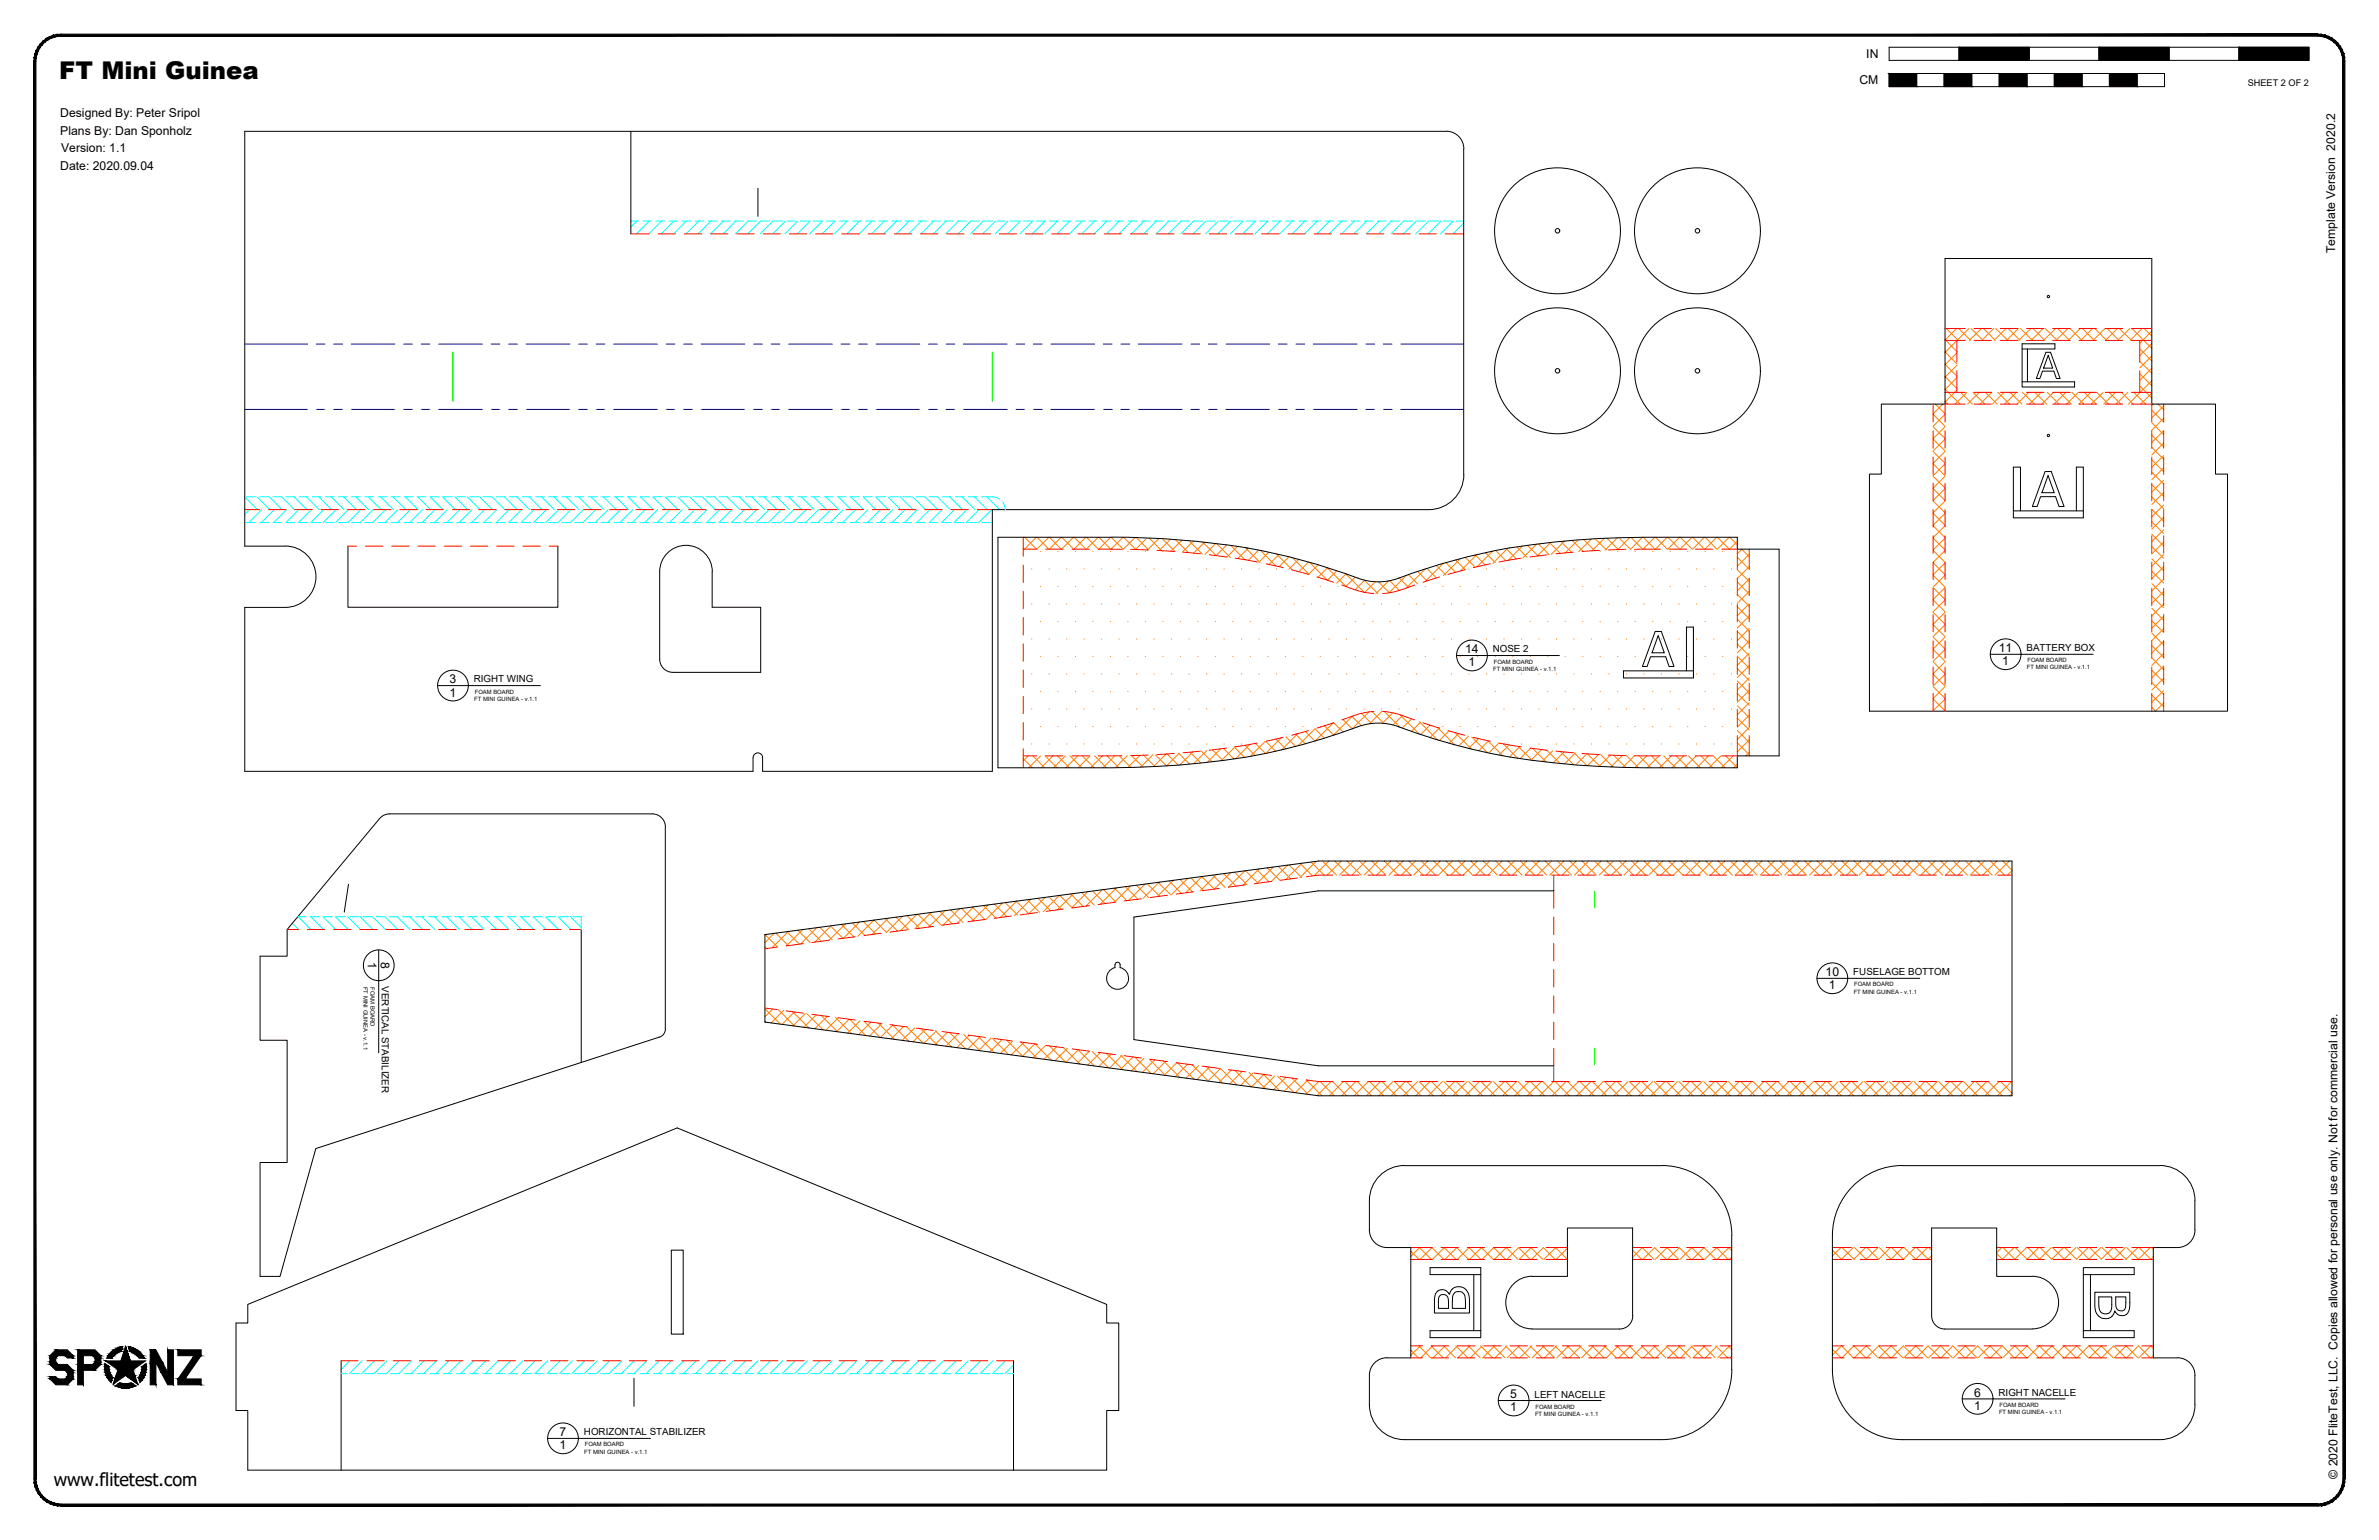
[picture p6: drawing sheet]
<svg xmlns="http://www.w3.org/2000/svg" width="864mm" height="559mm" viewBox="0 0 864 559" stroke-linecap="round" stroke-linejoin="round" font-family="sans-serif">
<defs><g id="words">
<text font-size="8.9" x="21.5" y="28.8">FT Mini Guinea</text>
<text font-size="6.6" x="19.5" y="539.1">www.flitetest.com</text>
<g font-size="4.4">
<text x="677.5" y="21.1">IN</text>
<text x="675" y="30.6">CM</text>
<text x="21.9" y="42.5">Designed By: Peter Sripol</text>
<text x="21.9" y="48.9">Plans By: Dan Sponholz</text>
<text x="22.2" y="55.3">Version: 1.1</text>
<text x="21.9" y="61.7">Date: 2020.09.04</text>
<text x="847.7" y="91.9" transform="rotate(-90 847.7 91.9)">Template Version 2020.2</text>
<text x="531.8" y="237.1">14</text>
<text x="725.6" y="236.6">11</text>
<text x="533.1" y="241.8">1</text>
<text x="726.8" y="241.4">1</text>
<text x="163.2" y="248">3</text>
<text x="163.2" y="252.7">1</text>
<text x="133.5" y="349" transform="rotate(90 133.5 349)">1</text>
<text x="138.3" y="349" transform="rotate(90 138.3 349)">8</text>
<text x="662.7" y="354.2">10</text>
<text x="663.9" y="359">1</text>
<text x="548.3" y="507.4">5</text>
<text x="716.7" y="506.8">6</text>
<text x="548.3" y="512.2">1</text>
<text x="716.7" y="511.6">1</text>
<text x="203.1" y="521.1">7</text>
<text x="203.1" y="525.9">1</text>
<text x="848.5" y="536.6" transform="rotate(-90 848.5 536.6)">© 2020 FliteTest, LLC. Copies allowed for personal use only. Not for commercial use.</text>
</g>
<g font-size="3.5">
<text x="541.9" y="236.7">NOSE 2</text>
<text x="735.7" y="236.3">BATTERY BOX</text>
<text x="172" y="247.6">RIGHT WING</text>
<text x="672.8" y="353.9">FUSELAGE BOTTOM</text>
<text x="138.6" y="357.9" transform="rotate(90 138.6 357.9)">VERTICAL STABILIZER</text>
<text x="557.1" y="507.1">LEFT NACELLE</text>
<text x="725.5" y="506.5">RIGHT NACELLE</text>
<text x="212" y="520.8">HORIZONTAL STABILIZER</text>
</g>
<text font-size="3.3" x="816" y="31.1">SHEET 2 OF 2</text>
<g font-size="2.1">
<text x="542.1" y="243.3">FT MINI GUINEA - v.1.1</text>
<text x="542.2" y="240.8">FOAM BOARD</text>
<text x="735.8" y="242.9">FT MINI GUINEA - v.1.1</text>
<text x="736" y="240.3">FOAM BOARD</text>
<text x="172.3" y="251.7">FOAM BOARD</text>
<text x="172.2" y="254.2">FT MINI GUINEA - v.1.1</text>
<text x="132" y="358.1" transform="rotate(90 132 358.1)">FT MINI GUINEA - v.1.1</text>
<text x="134.5" y="358.2" transform="rotate(90 134.5 358.2)">FOAM BOARD</text>
<text x="673.1" y="357.9">FOAM BOARD</text>
<text x="672.9" y="360.5">FT MINI GUINEA - v.1.1</text>
<text x="557.2" y="513.7">FT MINI GUINEA - v.1.1</text>
<text x="557.4" y="511.1">FOAM BOARD</text>
<text x="725.7" y="513.1">FT MINI GUINEA - v.1.1</text>
<text x="725.8" y="510.5">FOAM BOARD</text>
<text x="212.1" y="527.4">FT MINI GUINEA - v.1.1</text>
<text x="212.3" y="524.9">FOAM BOARD</text>
</g>
</g></defs>
<g fill="none" stroke="#000" stroke-width=".36">
<path d="M685.8 17.1h25.4v4.8h-25.4zM711.2 17.1h25.4v4.8h-25.4zM736.6 17.1h25.4v4.8h-25.4zM762 17.1h25.4v4.8h-25.4zM787.4 17.1h25.4v4.8h-25.4zM812.8 17.1h25.4v4.8h-25.4zM685.8 26.7h9.9v4.7h10.1v-4.7h9.9v4.7h10.1v-4.7h10v4.7h10v-4.7h10v4.7h9.9v-4.7h10.1v4.7h9.9v-4.7h-9.9v4.7h-10.1v-4.7h-9.9v4.7h-10v-4.7h-10v4.7h-10v-4.7h-10.1v4.7h-9.9v-4.7h-10.1v4.7h-9.9zM229 47.7v37.2M275.1 68.3v10.2M706.1 93.8h75v52.8h23.1v25.4h4.4v86.1h-130v-86.1h4.3v-25.4h23.2zM734 126.6h12v-1.8h-12v15.6h19.1v-1.9h-19.1M736 126.6v11.9"/>
<path d="M742.7 127.8h1.7l3.4 9.6h-1.3l-.9-2.7h-4.2l-.9 2.7h-1.3zM743.5 128.9l1.7 4.7h-3.4zM742.4 171.1h2.2l4.7 12.7h-1.9l-1.2-3.6h-5.5l-1.2 3.6h-1.7zM743.5 172.5l2.2 6.3h-4.5zM103.5 198.2h-14.6v-150.5l436.1-.1a6.4 6.4 0 0 1 6.4 6.4l-.1 118.2a12.6 12.6 0 0 1-12.6 12.7h-158.5v95h-83.4v-5a1.71 1.71 0 0 0-1.7-1.7 1.71 1.71 0 0 0-1.7 1.7M103.6 198.1a11.1 11.1 0 0 1 11.1 11.2 11.1 11.1 0 0 1-11.1 11.1h-14.7v59.5h184.5v-5M126.3 198.2v22.2h76.2v-22.2M452.7 198.8a227.9 227.9 0 0 1 40.2 11M452.7 198.8a319.5 319.5 0 0 0-49-3.9l-41.4 .1v83.6h41.3a286.5 286.5 0 0 0 62.7-6.8 329.7 329.7 0 0 0 29.1-8.8 21.1 21.1 0 0 1 12.3 .7 225.3 225.3 0 0 0 64.7 13.9 610.6 610.6 0 0 0 58.3 1v-4.3h15.1v-75h-15.1v-4.3a610.6 610.6 0 0 0-58.3 .9 222.5 222.5 0 0 0-48.8 8.6l-8 2.5a66.3 66.3 0 0 1-12.7 4 21.1 21.1 0 0 1-9.9-1.2M730.9 185.4h25.4M733.5 185.4v-15.9h-2.6v18.4h25.4v-18.4h-2.6v15.9M528.8 237.9h37.3"/>
<path d="M600.8 229.1h2.3l4.6 12.7h-1.8l-1.2-3.5h-5.5l-1.3 3.5h-1.7zM601.9 230.6l2.3 6.3h-4.5zM722.5 237.4h37.3M158.9 248.8h37.3M244.2 244h31.9v-23.6h-17.6l.1-13a9.6 9.6 0 0 0-9.6-9.5 9.6 9.6 0 0 0-9.5 9.6v31.7a4.8 4.8 0 0 0 4.8 4.8M612.2 243.4v-15.9h2.5v18.5h-25.4v-2.6h25.4M241.5 300.1v73.3M241.6 300.1a4.8 4.8 0 0 0-4.9-4.8h-95.2l-1.8 .3-1.9 1.5-33.6 40.2v9.7h-9.8v30.5h9.8v44.3h-9.8v41.3h7.3l13-46.3 125.2-40.7 1.2-1.1 .5-1.7M126.5 320.9l-1.5 10M211 337.3v48.3M277.7 339.1l200.9-26.7h251.8v85.2h-251.8l-200.9-26.7zM564 323.2h-85.4l-67 9.6v44.4l67 9.5h85.4"/>
<path d="M137.5 344.7v37.3M404.7 350.1v1.1M404.7 351.1a4 4 0 0 0-2.3 6.1 4 4 0 0 0 6.6 0 4 4 0 0 0-2.4-6.1M404.8 350.1a.92 .92 0 0 1 .9-1 .92 .92 0 0 1 .9 1M406.6 350.1v1.1M659.6 355h37.3M497.1 435.7v10.6a6.4 6.4 0 0 0 6.4 6.4h8.6v40h-8.6a6.4 6.4 0 0 0-6.4 6.4v10.6a12.7 12.7 0 0 0 12.7 12.7h93.4a25.4 25.4 0 0 0 25.5-25.4l-.1-48.6M509.8 423h93.4M509.8 422.9a12.7 12.7 0 0 0-12.7 12.7M603.2 422.9a25.4 25.4 0 0 1 25.5 25.4M690.6 423h93.5M690.6 422.9a25.4 25.4 0 0 0-25.4 25.4"/>
<path d="M784.1 422.9a12.7 12.7 0 0 1 12.7 12.7M796.8 435.7v10.6M243.7 453.6h4.3v30.5h-4.3zM665.2 448.4v48.6a25.4 25.4 0 0 0 25.4 25.4h93.5M790.4 452.7h-8.7v40h8.7M796.8 446.3a6.4 6.4 0 0 1-6.4 6.4M89.9 473.3l155.9-64 156 64v6.8h4.3v31.7h-4.3v21.6h-311.9v-21.6h-4.2v-31.7h4.2zM521.6 468.8a2.83 2.83 0 0 1 4.6 .8 3.7 3.7 0 0 1 4.2-2.6 3.7 3.7 0 0 1 3 4v5.4h-12.7l.1-5.5zM522.6 470.2a1.97 1.97 0 0 1 2.4-.2 1.97 1.97 0 0 1 .8 2.3v2.5h-3.6v-3.7zM528 469.2a2.43 2.43 0 0 1 2.8-.3 2.43 2.43 0 0 1 1.1 2.7l.1 3.2h-4.8l.1-4.3zM535 462.5v20.3M537.5 462.5h-18.4v-2.5h18.4v25.4h-18.4v-2.6h18.4"/>
<path d="M592.7 477.5v-31.9h-23.7v17.5h-12.9a9.5 9.5 0 0 0-9.5 9.6 9.5 9.5 0 0 0 9.6 9.5M592.7 477.5a4.8 4.8 0 0 1-4.8 4.8h-31.8M756.3 462.5h18.4v-2.5h-18.4v25.4h18.4v-2.6h-18.4M758.9 462.5v20.3M760.4 468.9h12.7v3.8a4.1 4.1 0 0 1-1.9 4.6 2.96 2.96 0 0 1-3.6-1.6 3.6 3.6 0 0 1-3.6 2.8 3.6 3.6 0 0 1-3.4-3.1zM761.9 470.6h4.7v2.7a2.6 2.6 0 0 1-2.3 3.4 2.63 2.63 0 0 1-2.4-3.2zM768 470.6h3.7v2.7a1.92 1.92 0 0 1-1.9 2.4 1.92 1.92 0 0 1-1.8-2.6zM123.8 493.8v39.6M367.9 493.8v39.6M737.7 482.2a9.5 9.5 0 0 0 9.6-9.5 9.5 9.5 0 0 0-9.6-9.6h-12.9v-17.5h-23.6v31.9a4.8 4.8 0 0 0 4.8 4.8h31.7M790.4 492.7a6.4 6.4 0 0 1 6.4 6.3M796.8 499.1v10.6"/>
<path d="M230.1 500.1v10.2M543.9 508.2h37.3M712.3 507.6h37.3M796.8 509.7a12.7 12.7 0 0 1-12.7 12.7M198.8 521.9h37.3"/>
<circle cx="565.4" cy="83.7" r="22.8"/>
<circle cx="565.4" cy="83.7" r=".82"/>
<circle cx="616.2" cy="83.7" r="22.8"/>
<circle cx="616.2" cy="83.7" r=".82"/>
<circle cx="743.6" cy="107.6" r=".42"/>
<circle cx="565.4" cy="134.5" r="22.8"/>
<circle cx="565.4" cy="134.6" r=".82"/>
<circle cx="616.2" cy="134.5" r="22.8"/>
<circle cx="616.2" cy="134.6" r=".82"/>
<circle cx="743.6" cy="158" r=".42"/>
<circle cx="534.3" cy="237.8" r="5.6"/>
<circle cx="728.1" cy="237.4" r="5.6"/>
<circle cx="164.4" cy="248.8" r="5.6"/>
<circle cx="137.5" cy="350.3" r="5.6"/>
<circle cx="665.2" cy="355" r="5.6"/>
<circle cx="549.5" cy="508.2" r="5.6"/>
<circle cx="717.9" cy="507.6" r="5.6"/>
<circle cx="204.4" cy="521.9" r="5.6"/>
</g>
<g fill="none" stroke="#0ff" stroke-width=".36">
<path d="M229 80.2h2.7M231.2 80.2l-2.2 2.2M233.3 80.2h3.2M235.7 80.2l-4.7 4.7M238.1 80.2h3.2M240.2 80.2l-4.7 4.7M242.8 80.2h3.2M244.7 80.2l-4.7 4.7M247.6 80.2h3.2M249.1 80.2l-4.6 4.7M252.4 80.2h3.1M253.7 80.2l-4.7 4.7"/>
<path d="M257.1 80.2h3.2M258.1 80.2l-4.6 4.7M261.9 80.2h3.2M262.6 80.2l-4.6 4.7M266.7 80.2h3.1M267.1 80.2l-4.6 4.7M271.4 80.2h3.2M271.6 80.2l-4.6 4.7M279.4 80.2h-3.3l-4.6 4.7M280.6 80.2l-4.7 4.7M280.9 80.2h3.2M285.1 80.2l-4.6 4.7"/>
<path d="M285.7 80.2h3.2M289.6 80.2l-4.7 4.7M290.5 80.2h3.1M294.1 80.2l-4.7 4.7M295.2 80.2h3.2M298.6 80.2l-4.7 4.7M300 80.2h3.2M303.1 80.2l-4.7 4.7M304.8 80.2h3.1M307.5 80.2l-4.6 4.7M309.5 80.2h3.2M312.1 80.2l-4.7 4.7"/>
<path d="M314.3 80.2h3.2M316.5 80.2l-4.6 4.7M319 80.2h3.2M321 80.2l-4.6 4.7M323.8 80.2h3.2M325.5 80.2l-4.7 4.7M328.6 80.2h3.1M330 80.2l-4.7 4.7M333.3 80.2h3.2M334.5 80.2l-4.7 4.7M338.1 80.2h3.2M339 80.2l-4.7 4.7"/>
<path d="M342.9 80.2h3.1M343.5 80.2l-4.7 4.7M347.6 80.2h3.2M348 80.2l-4.7 4.7M352.4 80.2h3.2M352.4 80.2l-4.6 4.7M357 80.2l-4.7 4.7M357.2 80.2h3.1M361.4 80.2l-4.6 4.7M361.9 80.2h3.2M365.9 80.2l-4.6 4.7M366.7 80.2h3.2"/>
<path d="M370.4 80.2l-4.7 4.7M371.4 80.2h3.2M374.9 80.2l-4.7 4.7M376.2 80.2h3.2l-4.7 4.7M381 80.2h3.1M383.9 80.2l-4.7 4.7M385.7 80.2h3.2M388.4 80.2l-4.7 4.7M390.5 80.2h3.2M392.9 80.2l-4.7 4.7M395.3 80.2h3.1M397.3 80.2l-4.6 4.7"/>
<path d="M400 80.2h3.2M401.9 80.2l-4.7 4.7M404.8 80.2h3.2M406.3 80.2l-4.6 4.7M409.5 80.2h3.2M410.8 80.2l-4.6 4.7M414.3 80.2h3.2M415.3 80.2l-4.6 4.7M419.1 80.2h3.1M419.8 80.2l-4.7 4.7M423.8 80.2h3.2M424.3 80.2l-4.6 4.7"/>
<path d="M428.6 80.2h3.2M428.8 80.2l-4.7 4.7M436.5 80.2h-3.2l-4.7 4.7M437.8 80.2l-4.7 4.7M438.1 80.2h3.2M442.3 80.2l-4.7 4.7M442.9 80.2h3.2M446.7 80.2l-4.6 4.7M447.6 80.2h3.2M451.3 80.2l-4.7 4.7M452.4 80.2h3.2M455.7 80.2l-4.6 4.7"/>
<path d="M457.2 80.2h3.1M460.2 80.2l-4.6 4.7M461.9 80.2h3.2M464.7 80.2l-4.7 4.7M466.7 80.2h3.2M469.2 80.2l-4.6 4.7M471.5 80.2h3.1M473.7 80.2l-4.7 4.7M476.2 80.2h3.2M478.2 80.2l-4.7 4.7M481 80.2h3.2M482.7 80.2l-4.7 4.7"/>
<path d="M485.7 80.2h3.2M487.2 80.2l-4.7 4.7M490.5 80.2h3.2M491.6 80.2l-4.6 4.7M495.3 80.2h3.1M496.2 80.2l-4.7 4.7M500 80.2h3.2M500.6 80.2l-4.6 4.7M504.8 80.2h3.2M505.1 80.2l-4.6 4.7M512.7 80.2h-3.1l-4.7 4.7M514.1 80.2l-4.6 4.7"/>
<path d="M514.3 80.2h3.2M518.6 80.2l-4.7 4.7M519.1 80.2h3.2M523.1 80.2l-4.7 4.7M523.8 80.2h3.2M527.6 80.2l-4.7 4.7M528.6 80.2h2.7M531.3 80.9l-3.9 4M88.9 184.8l.1 .1M88.9 180.3l4.6 4.6M88.9 180.3h3.8M88.9 189.6h3.8"/>
<path d="M90.5 184.9l-1.6 1.8M93.3 180.3l4.6 4.6M94.3 180.3h3.2M94.3 189.6h3.2M95 184.9l-4.6 4.7M97.8 180.3l4.6 4.6M99.1 180.3h3.1l4.7 4.6M99.1 189.6h3.1M99.5 184.9l-4.6 4.7M103.8 180.3h3.2M104 184.9l-4.6 4.7M106.8 180.3l4.6 4.6"/>
<path d="M108.5 184.9l-4.7 4.7h3.2M108.6 180.3h3.2M108.6 189.6h3.2M111.2 180.3l4.7 4.6M113 184.9l-4.6 4.7M113.4 180.3h3.1M113.4 189.6h3.1M115.7 180.3l4.7 4.6M117.5 184.9l-4.7 4.7M118.1 180.3h3.2M118.1 189.6h3.2M120.2 180.3l4.7 4.6"/>
<path d="M122 184.9l-4.7 4.7M122.9 180.3h3.2M122.9 189.6h3.2M124.7 180.3l4.7 4.6M126.5 184.9l-4.7 4.7M127.6 180.3h3.2M127.6 189.6h3.2M129.2 180.3l4.7 4.6M131 184.9l-4.7 4.7M132.4 180.3h3.2M132.4 189.6h3.2M133.7 180.3l4.7 4.6"/>
<path d="M135.4 184.9l-4.6 4.7M137.2 180.3h3.1M137.2 189.6h3.1M138.2 180.3l4.6 4.6M140 184.9l-4.7 4.7M141.9 180.3h3.2M141.9 189.6h3.2M142.7 180.3l4.6 4.6M144.4 184.9l-4.6 4.7M146.7 180.3h3.2M146.7 189.6h3.2M147.1 180.3l4.7 4.6"/>
<path d="M148.9 184.9l-4.6 4.7M151.5 180.3h3.1M151.5 189.6h3.1M151.7 180.3l4.6 4.6M153.4 184.9l-4.7 4.7M156.1 180.3l4.7 4.6M156.2 180.3h3.2M156.2 189.6h3.2M157.9 184.9l-4.7 4.7M160.6 180.3l4.7 4.6M161 180.3h3.2M161 189.6h3.2"/>
<path d="M162.4 184.9l-4.7 4.7M165.1 180.3l4.7 4.6M165.8 180.3h3.2M165.8 189.6h3.2M166.9 184.9l-4.7 4.7M169.6 180.3l4.7 4.6M170.6 180.3h3.1M170.6 189.6h3.1M171.4 184.9l-4.7 4.7M174.1 180.3l4.6 4.6M175.3 180.3h3.2M175.3 189.6h3.2"/>
<path d="M175.9 184.9l-4.7 4.7M178.6 180.3l4.7 4.6M180.1 180.3h3.2M180.1 189.6h3.2M180.3 184.9l-4.6 4.7M183.1 180.3l4.6 4.6M184.9 184.9l-4.7 4.7M184.9 180.3h3.1M184.9 189.6h3.1M187.6 180.3l4.6 4.6M189.3 184.9l-4.6 4.7M189.6 180.3h3.2"/>
<path d="M189.6 189.6h3.2M192.1 180.3l4.7 4.6M193.8 184.9l-4.6 4.7M194.4 180.3h3.2M194.4 189.6h3.2M196.6 180.3l4.6 4.6M198.3 184.9l-4.7 4.7M199.1 180.3h3.2M199.1 189.6h3.2M201.1 180.3l4.6 4.6M202.8 184.9l-4.7 4.7M203.9 180.3h3.2"/>
<path d="M205.5 180.3l4.7 4.6M207.3 184.9l-4.7 4.7M208.7 180.3h3.1M208.7 189.6h3.1M210.1 180.3l4.6 4.6M211.8 184.9l-4.7 4.7h-3.2M213.4 180.3h3.2M213.4 189.6h3.2M214.5 180.3l4.7 4.6M216.3 184.9l-4.7 4.7M218.2 180.3h3.2M218.2 189.6h3.2"/>
<path d="M219 180.3l4.7 4.6M220.8 184.9l-4.7 4.7M223 180.3h3.1M223 189.6h3.1M223.5 180.3l4.7 4.6M225.2 184.9l-4.6 4.7M227.7 180.3h3.2M227.7 189.6h3.2M228 180.3l4.7 4.6M229.7 184.9l-4.6 4.7M232.5 189.6h3.2M234.2 184.9l-4.6 4.7"/>
<path d="M235.7 180.3h-3.2l4.6 4.6M237 180.3l4.7 4.6M237.2 180.3h3.2M237.2 189.6h3.2M238.7 184.9l-4.6 4.7M241.5 180.3l4.6 4.6M242 180.3h3.2M242 189.6h3.2M243.2 184.9l-4.6 4.7M246 180.3l4.6 4.6M246.8 180.3h3.1M246.8 189.6h3.1"/>
<path d="M247.7 184.9l-4.7 4.7M250.4 180.3l4.7 4.6M251.5 180.3h3.2M251.5 189.6h3.2M252.2 184.9l-4.6 4.7M255 180.3l4.6 4.6M256.3 180.3h3.1l4.7 4.6M256.3 189.6h3.2M256.7 184.9l-4.7 4.7M261.1 180.3h3.1M261.1 189.6h3.1M261.2 184.9l-4.7 4.7"/>
<path d="M263.9 180.3l4.7 4.6M265.7 184.9l-4.7 4.7M265.8 180.3h3.2M265.8 189.6h3.2M268.4 180.3l4.7 4.6M270.2 184.9l-4.7 4.7M270.6 180.3h3.2M270.6 189.6h3.2M272.9 180.3l4.7 4.6M274.6 184.9l-4.6 4.7M275.3 180.3h3.2M275.3 189.6h3.2"/>
<path d="M277.4 180.3l4.6 4.6M279.2 184.9l-4.7 4.7M280.1 180.3h3.2M280.1 189.6h3.2M281.9 180.3l4.7 4.6M283.6 184.9l-4.6 4.7M284.9 180.3h3.1M284.9 189.6h3.1M286.4 180.3l4.6 4.6M288.1 184.9l-4.6 4.7M289.6 180.3h3.2M289.6 189.6h3.2"/>
<path d="M290.9 180.3l4.6 4.6M292.6 184.9l-4.7 4.7M294.4 180.3h3.2M294.4 189.6h3.2M295.3 180.3l4.7 4.6M297.1 184.9l-4.6 4.7M299.2 180.3h3.1M299.2 189.6h3.1M299.8 180.3l4.7 4.6M301.6 184.9l-4.7 4.7M303.9 180.3h3.2M303.9 189.6h3.2"/>
<path d="M304.3 180.3l4.7 4.6M306.1 184.9l-4.7 4.7M308.7 180.3h3.2M308.7 189.6h3.2M308.8 180.3l4.7 4.6M310.6 184.9l-4.7 4.7M313.3 180.3l4.7 4.6M313.4 180.3h3.2M313.4 189.6h3.2M315.1 184.9l-4.7 4.7M317.8 180.3l4.7 4.6M318.2 180.3h3.2"/>
<path d="M318.2 189.6h3.2M319.5 184.9l-4.6 4.7M322.3 180.3l4.6 4.6M323 180.3h3.1M323 189.6h3.1M324.1 184.9l-4.7 4.7M326.8 180.3l4.7 4.6M327.7 180.3h3.2M327.7 189.6h3.2M328.5 184.9l-4.6 4.7M331.3 180.3l4.7 4.6M332.5 180.3h3.2"/>
<path d="M332.5 189.6h3.2M333 184.9l-4.6 4.7M335.8 180.3l4.6 4.6M337.3 180.3h3.1M337.3 189.6h3.1M337.5 184.9l-4.7 4.7M340.3 180.3l4.6 4.6M342 184.9l-4.6 4.7M342 180.3h3.2M342 189.6h3.2M344.7 180.3l4.7 4.6M346.5 184.9l-4.7 4.7"/>
<path d="M346.8 180.3h3.2M346.8 189.6h3.2M349.3 180.3l4.6 4.6M351 184.9l-4.7 4.7M351.5 180.3h3.2M351.5 189.6h3.2M353.7 180.3l4.7 4.6M355.5 184.9l-4.7 4.7M356.3 180.3a10 10 0 0 1 6.3 .6l.3 .3M356.3 189.6h3.9M358.2 180.3l4.7 4.6M360 184.9l-4.7 4.7"/>
<path d="M360.2 189.2l-.4 .4M364 182.3l.6 1 .3 1.6M106.1 335l2.3 2.3M108.1 332.6h3M108.3 332.6l4.6 4.7M112.7 332.6h3.2M112.8 332.6l4.6 4.7M117.2 332.6l4.7 4.7M117.5 332.6h3.2M121.7 332.6l4.7 4.7M122.2 332.6h3.2M126.2 332.6l4.7 4.7"/>
<path d="M127 332.6h3.2M130.7 332.6l4.7 4.7M131.8 332.6h3.1M135.2 332.6l4.7 4.7M136.5 332.6h3.2l4.7 4.7M141.3 332.6h3.2M144.2 332.6l4.6 4.7M146.1 332.6h3.1M148.7 332.6l4.6 4.7M150.8 332.6h3.2M153.1 332.6l4.7 4.7M155.6 332.6h3.2"/>
<path d="M157.7 332.6l4.6 4.7M160.3 332.6h3.2M162.1 332.6l4.7 4.7M165.1 332.6h3.2M166.6 332.6l4.7 4.7M169.9 332.6h3.1M171.1 332.6l4.7 4.7M174.6 332.6h3.2M175.6 332.6l4.7 4.7M179.4 332.6h3.2M180.1 332.6l4.7 4.7M184.2 332.6h3.1"/>
<path d="M184.6 332.6l4.7 4.7M188.9 332.6h3.2M189.1 332.6l4.6 4.7M193.6 332.6l4.6 4.7M193.7 332.6h3.2M198 332.6l4.7 4.7M198.4 332.6h3.2M202.6 332.6l4.6 4.7M203.2 332.6h3.2M207.1 332.6l3.9 3.9M208 332.6h3v4.7M123.8 498.4h2.2"/>
<path d="M127 493.8l-3.2 3.1M127.6 498.4h3.2M131.5 493.8l-4.7 4.6M132.4 498.4h3.1M135.9 493.8l-4.6 4.6M140.4 493.8l-4.6 4.6M141.9 498.4h3.2M145 493.8l-4.7 4.6h-3.2M146.7 498.4h3.1M149.4 493.8l-4.6 4.6M151.4 498.4h3.2M153.9 493.8l-4.6 4.6"/>
<path d="M156.2 498.4h3.2M158.4 493.8l-4.7 4.6M160.9 498.4h3.2M162.9 493.8l-4.6 4.6M165.7 498.4h3.2M167.4 493.8l-4.7 4.6M170.5 498.4h3.1M171.9 493.8l-4.7 4.6M175.2 498.4h3.2M176.4 493.8l-4.7 4.6M180 498.4h3.2M180.9 493.8l-4.7 4.6"/>
<path d="M184.8 498.4h3.1M185.3 493.8l-4.6 4.6M189.5 498.4h3.2M189.9 493.8l-4.7 4.6M194.3 498.4h3.2M194.3 493.8l-4.6 4.6M198.8 493.8l-4.6 4.6M199 498.4h3.2M203.3 493.8l-4.7 4.6M203.8 498.4h3.2M207.8 493.8l-4.6 4.6M208.6 498.4h3.1"/>
<path d="M212.3 493.8l-4.7 4.6M213.3 498.4h3.2M216.8 493.8l-4.7 4.6M218.1 498.4h3.2M221.3 493.8l-4.7 4.6M222.9 498.4h3.1M225.8 493.8l-4.7 4.6M227.6 498.4h3.2M230.2 493.8l-4.6 4.6M232.4 498.4h3.2M234.8 493.8l-4.7 4.6M237.1 498.4h3.2"/>
<path d="M239.2 493.8l-4.6 4.6M241.9 498.4h3.2M243.7 493.8l-4.6 4.6M246.7 498.4h3.1M248.2 493.8l-4.7 4.6M251.4 498.4h3.2M252.7 493.8l-4.6 4.6M256.2 498.4h3.2M257.2 493.8l-4.7 4.6M261 498.4h3.1M261.7 493.8l-4.7 4.6M265.7 498.4h3.2"/>
<path d="M266.2 493.8l-4.7 4.6M270.7 493.8l-4.7 4.6M275.1 493.8l-4.6 4.6h3.2M275.2 498.4h3.2M279.7 493.8l-4.7 4.6M280 498.4h3.2M284.1 493.8l-4.6 4.6M284.8 498.4h3.1M288.6 493.8l-4.6 4.6M289.5 498.4h3.2M293.2 493.8l-4.7 4.6M297.6 493.8l-4.6 4.6"/>
<path d="M299.1 498.4h3.1M302.1 493.8l-4.6 4.6h-3.2M303.8 498.4h3.2M306.6 493.8l-4.7 4.6M308.6 498.4h3.2M311.1 493.8l-4.7 4.6M313.3 498.4h3.2M315.6 493.8l-4.7 4.6M318.1 498.4h3.2M320.1 493.8l-4.7 4.6M322.9 498.4h3.1M324.6 493.8l-4.7 4.6"/>
<path d="M327.6 498.4h3.2M329.1 493.8l-4.7 4.6M332.4 498.4h3.2M333.5 493.8l-4.6 4.6M337.2 498.4h3.1M338.1 493.8l-4.7 4.6M341.9 498.4h3.2M342.5 493.8l-4.6 4.6M346.7 498.4h3.2M347 493.8l-4.6 4.6M351.4 498.4h3.2M351.5 493.8l-4.7 4.6"/>
<path d="M356 493.8l-4.7 4.6M356.2 498.4h3.2M360.5 493.8l-4.7 4.6M361 498.4h3.1M365 493.8l-4.7 4.6M365.7 498.4h2.2M367.9 495.3l-3.1 3.1"/>
</g>
<g fill="none" stroke="#f00" stroke-width=".36">
<path d="M229 84.9h6.7M238.9 84.9h6.3M248.4 84.9h6.4M257.9 84.9h6.4M267.5 84.9h6.3M277 84.9h6.3M286.5 84.9h6.4M296 84.9h6.4M305.6 84.9h6.3M315.1 84.9h6.3M324.6 84.9h6.4M334.1 84.9h6.4"/>
<path d="M343.7 84.9h6.3M353.2 84.9h6.3M362.7 84.9h6.4M372.2 84.9h6.4M381.8 84.9h6.3M391.3 84.9h6.3M400.8 84.9h6.4M410.3 84.9h6.4M419.9 84.9h6.3M429.4 84.9h6.3M438.9 84.9h6.4M448.4 84.9h6.4"/>
<path d="M458 84.9h6.3M467.5 84.9h6.3M477 84.9h6.4M486.5 84.9h6.4M496.1 84.9h6.3M505.6 84.9h6.3M515.1 84.9h6.4M524.6 84.9h6.7M706.1 119.2h7.3M716.6 119.2h6.3M726.1 119.2h6.4M735.6 119.2h6.4"/>
<path d="M745.2 119.2h6.3M754.7 119.2h6.3M764.2 119.2h6.4M773.7 119.2h7.4M706.1 123.5h7.3M710.4 123.5v7.9M710.4 134.5v7.9M716.6 123.5h6.3M726.1 123.5h6.4M735.6 123.5h6.4M745.2 123.5h6.3M754.7 123.5h6.3"/>
<path d="M764.2 123.5h6.4M773.7 123.5h7.4M776.8 123.5v7.9M776.8 134.5v7.9M701.7 146.6v6.5M701.7 156.3v6.4M706.1 142.4h7.3M706.1 156.3v6.4M713.4 146.6h-7.3v6.5M716.6 146.6h6.3M716.6 142.4h6.3M726.1 146.6h6.4"/>
<path d="M726.1 142.4h6.4M735.6 146.6h6.4M735.6 142.4h6.4M745.2 146.6h6.3M745.2 142.4h6.3M754.7 146.6h6.3M754.7 142.4h6.3M764.2 146.6h6.4M764.2 142.4h6.4M773.7 146.6h7.4v6.5M773.7 142.4h7.4M781.1 156.3v6.4"/>
<path d="M785.4 146.6v6.5M785.4 156.3v6.4M701.7 165.8v6.4M701.7 175.4v6.3M706.1 165.8v6.4M706.1 175.4v6.3M781.1 165.8v6.4M781.1 175.4v6.3M785.4 165.8v6.4M785.4 175.4v6.3M88.9 184.9h5.4M97.5 184.9h6.3"/>
<path d="M107 184.9h6.4M116.5 184.9h6.4M126.1 184.9h6.3M126.3 198.2h3.2M132.7 198.2h6.3M135.6 184.9h6.3M142.2 198.2h6.3M145.1 184.9h6.4M151.7 198.2h6.4M154.6 184.9h6.4M161.2 198.2h6.4M164.2 184.9h6.4"/>
<path d="M170.8 198.2h6.3M173.7 184.9h6.4M180.3 198.2h6.3M183.3 184.9h6.3M189.8 198.2h6.4M192.8 184.9h6.3M199.3 198.2h3.2M202.3 184.9h6.4M211.8 184.9h6.4M221.4 184.9h6.3M230.9 184.9h6.3M240.4 184.9h6.4"/>
<path d="M249.9 184.9h6.4M259.5 184.9h6.3M269 184.9h6.3M278.5 184.9h6.4M288 184.9h6.4M297.6 184.9h6.3M307.1 184.9h6.3M316.6 184.9h6.4M326.1 184.9h6.4M335.7 184.9h6.3M345.2 184.9h6.3M354.7 184.9h5.5"/>
<path d="M371.4 195v6.8M371.4 199.3h5M379.6 199.3h6.3M389.1 199.3h6.4M398.6 199.3h8.7M410.4 199.3l6.4 .3M420 199.7l6.3 .4M580.6 199.7l-6.3 .4M590.2 199.3l-6.4 .3M602.7 199.3h-9.4M605.9 199.3h6.4M615.4 199.3h6.4"/>
<path d="M625 199.3h5.7v7.3M635 199.3v7.3M701.7 184.9v6.3M701.7 194.4v6.4M706.1 184.9v6.3M706.1 194.4v6.4M781.1 184.9v6.3M781.1 194.4v6.4M785.4 184.9v6.3M785.4 194.4v6.4M371.4 205v6.4M371.4 214.5v6.4"/>
<path d="M429.5 200.4l6.3 .6M439 201.3l6.3 .8M448.4 202.5l8.1 1.4M459.6 204.6l6.2 1.4M468.9 206.8l6.1 1.6M478.1 209.3l6 2M487.1 212.3a37.1 37.1 0 0 0 11.6 3.1M513.5 212.3a37.3 37.3 0 0 1-11.6 3.1M522.6 209.3l-6 2M531.7 206.8l-6.1 1.6M541 204.6l-6.2 1.4M552.2 202.5l-8.1 1.4"/>
<path d="M561.7 201.3l-6.3 .8M571.2 200.4l-6.4 .6M630.7 209.8v6.3M630.7 219.3v6.4M635 209.8v6.3M635 219.3v6.4M701.7 203.9v6.4M701.7 213.5v6.3M706.1 203.9v6.4M706.1 213.5v6.3M781.1 203.9v6.4M781.1 213.5v6.3"/>
<path d="M785.4 203.9v6.4M785.4 213.5v6.3M371.4 224.1v6.3M371.4 233.6v6.3M630.7 228.8v6.4M630.7 238.4v6.3M635 228.8v6.4M635 238.4v6.3M701.7 223v6.3M701.7 232.5v6.4M706.1 223v6.3M706.1 232.5v6.4"/>
<path d="M781.1 223v6.3M781.1 232.5v6.4M785.4 223v6.3M785.4 232.5v6.4M371.4 243.1v6.4M371.4 252.6v6.4M498.7 258.2a33.1 33.1 0 0 0-11.6 3M501.9 258.2l1.5 .1a39 39 0 0 1 10.1 2.9M630.7 247.9v6.3M630.7 257.4v6.4M635 247.9v6.3M635 257.4v6.4"/>
<path d="M701.7 242v6.4M701.7 251.6v6.5M706.1 242v6.4M706.1 251.6v6.5M781.1 242v6.4M781.1 251.6v6.5M785.4 242v6.4M785.4 251.6v6.5M371.4 262.2v6.3M371.4 271.7v6.9M371.4 274.3h5M379.6 274.3h6.3"/>
<path d="M389.1 274.3h6.4M407.3 274.2l-8.7 .1M416.8 274l-6.4 .2M426.3 273.4l-6.3 .4M435.8 272.5l-6.3 .6M445.3 271.5l-6.3 .7M456.5 269.6l-8.1 1.4M465.8 267.5l-6.2 1.5M475 265.1l-6.1 1.7M484.1 262.3l-6 1.9M516.6 262.3l6 1.9M525.6 265.1l6.1 1.7"/>
<path d="M534.9 267.5l6.1 1.5M544.1 269.6l8.1 1.4M555.4 271.5l6.3 .7M564.8 272.5l6.4 .6M574.3 273.4l6.3 .4M583.8 274l6.4 .2M593.3 274.2l9.4 .1M605.9 274.3h6.4M615.4 274.3h6.4M630.7 266.9v7.4h-5.7M635 266.9v7.4M461.6 319.8l-6.3 .9"/>
<path d="M471 318.6l-6.3 .8M483.9 317.5h-5.3l-4.4 .6M487 317.5h6.4M496.6 317.5h6.3M506.1 317.5h6.3M515.6 317.5h6.4M525.1 317.5h6.4M534.7 317.5h6.3M544.2 317.5h6.3M553.7 317.5h6.4M563.2 317.5h6.4M572.8 317.5h6.3"/>
<path d="M582.3 317.5h6.3M591.8 317.5h6.4M601.3 317.5h6.4M610.9 317.5h6.3M620.4 317.5h6.3M629.9 317.5h6.4M639.4 317.5h6.4M649 317.5h6.3M658.5 317.5h6.3M668 317.5h6.4M677.5 317.5h6.4M687.1 317.5h6.3"/>
<path d="M696.6 317.5h6.3M706.1 317.5h6.4M715.6 317.5h6.4M725.2 317.5h5.2M104.2 337.3h4.2M111.6 337.3h6.3M121.1 337.3h6.4M130.6 337.3h6.4M140.2 337.3h6.3M149.7 337.3h6.3M159.2 337.3h6.4M168.7 337.3h6.4"/>
<path d="M178.3 337.3h6.3M187.8 337.3h6.3M197.3 337.3h6.4M206.8 337.3h4.2M310.5 339.9l-6.3 .8M319.9 338.6l-6.3 .9M329.4 337.4l-6.3 .8M338.8 336.1l-6.3 .9M348.3 334.9l-6.3 .8M357.7 333.6l-6.3 .9M367.2 332.4l-6.3 .8M376.6 331.1l-6.3 .9"/>
<path d="M386 329.8l-6.3 .9M395.5 328.6l-6.3 .8M404.9 327.4l-6.3 .8M414.4 326.1l-6.3 .8M423.8 324.8l-6.3 .9M433.3 323.6l-6.3 .8M442.7 322.4l-6.3 .8M452.2 321.1l-6.3 .8M564 323.2v6.4M564 332.8v6.3M282.2 343.6l-4.5 .7M291.6 342.4l-6.3 .8"/>
<path d="M301 341.2l-6.3 .8M564 342.3v6.3M564 351.8v6.4M277.7 365.8l4.5 .6M285.3 366.8l6.3 .8M294.7 368l6.3 .9M304.2 369.3l6.3 .8M313.6 370.6l6.3 .8M323.1 371.8l6.3 .9M332.5 373.1l6.3 .8M342 374.3l6.3 .8M351.4 375.6l6.3 .8"/>
<path d="M360.9 376.8l6.3 .9M370.3 378.1l6.3 .8M379.7 379.4l6.3 .8M564 361.3v6.4M564 370.9v6.3M389.2 380.6l6.3 .8M398.6 381.8l6.3 .9M408.1 383.1l6.3 .8M417.5 384.4l6.3 .8M427 385.6l6.3 .9M436.4 386.8l6.3 .9M445.9 388.1l6.3 .8"/>
<path d="M455.3 389.4l6.3 .8M464.7 390.6l6.3 .9M474.2 391.9l4.4 .6h5.3M487 392.5h6.4M496.6 392.5h6.3M506.1 392.5h6.3M515.6 392.5h6.4M525.1 392.5h6.4M534.7 392.5h6.3M544.2 392.5h6.3M553.7 392.5h6.4M563.2 392.5h6.4"/>
<path d="M564 380.4v6.3M572.8 392.5h6.3M582.3 392.5h6.3M591.8 392.5h6.4M601.3 392.5h6.4M610.9 392.5h6.3M620.4 392.5h6.3M629.9 392.5h6.4M639.4 392.5h6.4M649 392.5h6.3M658.5 392.5h6.3M668 392.5h6.4"/>
<path d="M677.5 392.5h6.4M687.1 392.5h6.3M696.6 392.5h6.3M706.1 392.5h6.4M715.6 392.5h6.4M725.2 392.5h5.2M512.1 457h7.8M512.1 452.7h7.8M523.1 457h6.4M523.1 452.7h6.4M532.6 457h6.4M532.6 452.7h6.4"/>
<path d="M542.2 457h6.3M542.2 452.7h6.3M551.7 457h6.3M551.7 452.7h6.3M561.2 457h7.8M561.2 452.7h7.8M592.7 457h6.9M592.7 452.7h6.9M602.7 457h6.4M602.7 452.7h6.4M612.3 457h6.3M612.3 452.7h6.3"/>
<path d="M621.8 457h6.8M621.8 452.7h6.8M665.2 457h6.9M665.2 452.7h6.9M675.3 457h6.3M675.3 452.7h6.3M684.8 457h6.3M684.8 452.7h6.3M694.3 457h6.9M694.3 452.7h6.9M724.8 457h7.8M724.8 452.7h7.8"/>
<path d="M735.8 457h6.3M735.8 452.7h6.3M745.3 457h6.4M745.3 452.7h6.4M754.8 457h6.4M754.8 452.7h6.4M764.4 457h6.3M764.4 452.7h6.3M773.9 457h7.8M773.9 452.7h7.8M123.8 493.8h6.2M133.2 493.8h6.3"/>
<path d="M142.7 493.8h6.3M152.2 493.8h6.4M161.7 493.8h6.4M171.3 493.8h6.3M180.8 493.8h6.3M190.3 493.8h6.4M199.8 493.8h6.4M209.4 493.8h6.3M218.9 493.8h6.3M228.4 493.8h6.4M237.9 493.8h6.4M247.5 493.8h6.3"/>
<path d="M257 493.8h6.3M266.5 493.8h6.4M276 493.8h6.4M285.6 493.8h6.3M295.1 493.8h6.3M304.6 493.8h6.4M314.1 493.8h6.4M323.7 493.8h6.3M333.2 493.8h6.3M342.7 493.8h6.4M352.2 493.8h6.4M361.8 493.8h6.1"/>
<path d="M512.1 488.4h4.3M512.1 492.7h4.3M519.6 488.4h6.3M519.6 492.7h6.3M529.1 488.4h6.4M529.1 492.7h6.4M538.6 488.4h6.4M538.6 492.7h6.4M548.2 488.4h6.3M548.2 492.7h6.3M557.7 488.4h6.3M557.7 492.7h6.3"/>
<path d="M567.2 488.4h6.4M567.2 492.7h6.4M576.7 488.4h6.4M576.7 492.7h6.4M586.3 488.4h6.3M586.3 492.7h6.3M595.8 488.4h6.3M595.8 492.7h6.3M605.3 488.4h6.4M605.3 492.7h6.4M614.8 488.4h6.4M614.8 492.7h6.4"/>
<path d="M624.4 488.4h4.2M624.4 492.7h4.2M665.2 488.4h4.3M665.2 492.7h4.3M672.6 488.4h6.4M672.6 492.7h6.4M682.2 488.4h6.3M682.2 492.7h6.3M691.7 488.4h6.3M691.7 492.7h6.3M701.2 488.4h6.4M701.2 492.7h6.4"/>
<path d="M710.7 488.4h6.4M710.7 492.7h6.4M720.3 488.4h6.3M720.3 492.7h6.3M729.8 488.4h6.3M729.8 492.7h6.3M739.3 488.4h6.4M739.3 492.7h6.4M748.8 488.4h6.4M748.8 492.7h6.4M758.4 488.4h6.3M758.4 492.7h6.3"/>
<path d="M767.9 488.4h6.4M767.9 492.7h6.4M777.5 488.4h4.2M777.5 492.7h4.2"/>
</g>
<g fill="none" stroke="#ff7f00" stroke-width=".36">
<path d="M706.5 119.2l4.4 4.3M710.3 119.2l-4.2 4.2M711 119.2l4.3 4.3M714.7 119.2l-8.6 8.7M715.5 119.2l4.4 4.3M719.3 119.2l-4.4 4.3M720 119.2l4.3 4.3M723.7 119.2l-4.3 4.3M724.5 119.2l4.3 4.3M728.2 119.2l-4.3 4.3M729 119.2l4.3 4.3M732.7 119.2l-4.3 4.3"/>
<path d="M733.5 119.2l4.3 4.3M737.2 119.2l-4.3 4.3M738 119.2l4.3 4.3M741.7 119.2l-4.3 4.3M742.4 119.2l4.4 4.3M746.2 119.2l-4.4 4.3M746.9 119.2l4.4 4.3M750.7 119.2l-4.3 4.3M751.4 119.2l4.4 4.3M755.2 119.2l-4.4 4.3M755.9 119.2l4.3 4.3M759.6 119.2l-4.3 4.3"/>
<path d="M760.4 119.2l4.4 4.3M764.2 119.2l-4.4 4.3M764.9 119.2l4.3 4.3M768.6 119.2l-4.3 4.3M769.4 119.2l4.3 4.3M773.1 119.2l-4.3 4.3M773.9 119.2l7.2 7.2M777.6 119.2l-4.3 4.3M778.3 119.2l2.8 2.8M706.1 136.7l4.3 4.3M706.1 132.2l4.3 4.4M706.1 127.7l4.3 4.3"/>
<path d="M706.1 123.2l4.3 4.4M710.4 128l-4.3 4.4M710.4 132.5l-4.3 4.4M710.4 137l-4.3 4.4M776.8 135.6l4.3 4.3M776.8 131.1l4.3 4.3M776.8 126.6l4.3 4.4M781.1 138.1l-8.5 8.5M781.1 120.2l-4.3 4.3M781.1 124.7l-4.3 4.3M781.1 129.2l-4.3 4.3M781.1 133.6l-4.3 4.4"/>
<path d="M701.7 159.3l4.4 4.3M701.7 154.9l4.4 4.2M701.7 150.4l4.4 4.3M702.5 146.6l3.6 3.6M705.3 146.6l-3.6 3.6M706.1 141.2l5.4 5.4M706.1 150.4l-4.4 4.3M706.1 154.9l-4.4 4.2M706.1 159.3l-4.4 4.3M706.1 145.6l.9 1M710.4 141.5l-4.3 4.4M711.7 142.4l4.3 4.2"/>
<path d="M714.1 142.4l-4.4 4.2M716.2 142.4l4.3 4.2M718.5 142.4l-4.2 4.2M720.7 142.4l4.3 4.2M723 142.4l-4.3 4.2M725.2 142.4l4.3 4.2M727.5 142.4l-4.3 4.2M729.7 142.4l4.3 4.2M732 142.4l-4.3 4.2M734.2 142.4l4.3 4.2M736.5 142.4l-4.3 4.2M738.7 142.4l4.3 4.2"/>
<path d="M741 142.4l-4.3 4.2M743.2 142.4l4.2 4.2M745.5 142.4l-4.3 4.2M747.6 142.4l4.4 4.2M750 142.4l-4.3 4.2M752.2 142.4l4.2 4.2M754.5 142.4l-4.3 4.2M756.6 142.4l4.3 4.2M759 142.4l-4.4 4.2M761.1 142.4l4.3 4.2M763.5 142.4l-4.4 4.2M765.6 142.4l4.3 4.2"/>
<path d="M767.9 142.4l-4.2 4.2M770.1 142.4l4.3 4.2M772.4 142.4l-4.3 4.2M774.6 142.4l4.3 4.2M776.8 140.1l4.3 4.3M781.1 142.6l-4 4M781.1 157.9l4.3 4.3M781.1 153.4l4.3 4.3M781.1 148.9l4.3 4.3M781.6 146.6l-.5 .5M783.4 146.6l2 2.1M785.4 147.3l-4.3 4.3"/>
<path d="M785.4 151.8l-4.3 4.3M785.4 156.3l-4.3 4.3M701.7 177.3l4.4 4.3M701.7 172.8l4.4 4.3M701.7 168.3l4.4 4.3M701.7 163.8l4.4 4.3M706.1 163.8l-4.4 4.3M706.1 168.3l-4.4 4.3M706.1 172.8l-4.4 4.3M706.1 177.3l-4.4 4.3M781.1 175.9l4.3 4.2M781.1 171.3l4.3 4.4"/>
<path d="M781.1 166.9l4.3 4.2M781.1 162.4l4.3 4.3M785.4 160.8l-4.3 4.3M785.4 165.3l-4.3 4.3M785.4 169.7l-4.3 4.4M785.4 174.3l-4.3 4.2M785.4 178.7l-4.3 4.3M371.4 198.9l.4 .4M371.7 195l-.3 .2M372 195l4.3 4.3M376.2 195l-4.3 4.3M376.4 195l4.4 4.3"/>
<path d="M380.7 195l-4.3 4.3M381 195l4.2 4.3M385.2 195l-4.3 4.3M385.4 195l4.3 4.3M389.7 195l-4.3 4.3M389.9 195l4.3 4.3M394.2 195l-4.3 4.3M394.4 195l4.3 4.3M398.7 195l-4.3 4.3M398.9 195l4.3 4.3M403.1 195l-4.2 4.3M403.4 195l4.3 4.3"/>
<path d="M407.6 195l-4.3 4.3M407.9 195l4.4 4.4M412 195.1l-4.2 4.2M412.5 195.1l4.5 4.5M416.3 195.2l-4.1 4.2M417.2 195.2l4.5 4.6M420.7 195.4l-4.2 4.2M421.9 195.5l4.7 4.6M424.9 195.7l-4.1 4.1M426.8 195.8l4.6 4.8M429 196l-4 4M431.6 196.2l4.8 4.8"/>
<path d="M433.2 196.4l-4 4M436.6 196.7l4.9 4.9M437.2 196.8l-3.9 3.9M441.3 197.2l-3.9 4M441.7 197.3l4.9 5M445.3 197.8l-3.9 3.8M446.8 198l5.1 5.1M449.2 198.3l-3.8 3.8M452.1 198.8l5.4 5.3M453.1 198.9l-3.8 3.8M456.9 199.6l-3.7 3.7M457.6 199.8l5.6 5.6"/>
<path d="M542.9 199.8l3.7 3.6M546.7 199.1l3.7 3.7M547.4 198.9l-5.4 5.5M550.6 198.4l3.8 3.8M552.7 198.1l-5.2 5.2M554.5 197.9l3.8 3.8M557.8 197.4l-5 5M558.5 197.4l3.8 3.9M562.5 196.9l3.9 3.9M562.9 196.8l-4.9 4.9M566.6 196.5l3.9 3.9M567.9 196.3l-4.8 4.9"/>
<path d="M570.7 196.1l4 4M572.9 195.9l-4.8 4.8M574.8 195.7l4.1 4.1M577.7 195.6l-4.6 4.6M579.1 195.5l4.1 4.1M582.4 195.3l-4.5 4.6M583.3 195.3l4.2 4.1M587.1 195.2l-4.5 4.4M591.7 195l-4.4 4.4M592.1 195l4.2 4.3M596.2 195l-4.3 4.3-4.3-4.2M596.5 195l4.3 4.3"/>
<path d="M600.7 195l-4.3 4.3M601 195l4.3 4.3M605.2 195l-4.3 4.3M605.5 195l4.3 4.3M609.7 195l-4.3 4.3M610 195l4.2 4.3M614.2 195l-4.3 4.3M614.4 195l4.4 4.3M618.7 195l-4.3 4.3M618.9 195l4.3 4.3M623.2 195l-4.3 4.3M623.4 195l4.3 4.3"/>
<path d="M627.7 195l-4.3 4.3M627.9 195l2.8 2.7M630.7 196.4l-2.8 2.9M632.2 199.3l2.8 2.7M632.4 199.3l-1.7 1.7M701.7 199.8l4.4 4.2M701.7 195.2l4.4 4.4M701.7 190.8l4.4 4.3M701.7 186.3l4.4 4.3M701.7 181.8l4.4 4.3M706.1 181.8l-4.4 4.3M706.1 186.3l-4.4 4.3"/>
<path d="M706.1 190.8l-4.4 4.3M706.1 195.2l-4.4 4.4M706.1 199.8l-4.4 4.2M781.1 198.3l4.3 4.3M781.1 193.8l4.3 4.3M781.1 189.3l4.3 4.3M781.1 184.8l4.3 4.3M781.1 180.3l4.3 4.3M785.4 183.2l-4.3 4.3M785.4 187.7l-4.3 4.3M785.4 192.2l-4.3 4.3M785.4 196.7l-4.3 4.3"/>
<path d="M460.6 200.4l-3.6 3.6M463.3 201l5.8 5.8M464.3 201.2l-3.6 3.6M467.9 202l-3.5 3.6M469.2 202.4l6.1 6.1M471.5 203l-3.6 3.5M475 203.9l-3.5 3.6M475.4 204l6.4 6.5M478.5 205l-3.5 3.4M481.8 206l6.8 6.8 3.3-3.4M481.9 206l-3.4 3.4M485.3 207.1l-3.4 3.4"/>
<path d="M488.5 208.2l6.7 6.7M488.6 208.2l-3.4 3.4M491.9 214l3.4-3.4 4.9 4.8M499.2 211.1l-3.8 3.8M500.4 211.2l4 3.9M504 210.8l-4.6 4.6M504.5 210.7l3.5 3.6M508 209.7l3.3 3.4M510.6 208.7l-6.4 6.4M511.2 208.5l3.4 3.4M514.6 207.4l3.4 3.4M517.4 206.4l-6.9 7"/>
<path d="M518 206.3l3.4 3.4M521.4 205.2l3.4 3.4M523.9 204.4l-6.5 6.6M524.9 204.2l3.5 3.5M528.4 203.2l3.5 3.5M530.1 202.7l-6.2 6.2M531.9 202.2l3.6 3.6M535.6 201.4l3.5 3.6M536 201.3l-5.8 5.9M539.2 200.6l3.6 3.6M541.8 200l-5.7 5.7M630.7 215.7l4.3 4.3"/>
<path d="M630.7 211.2l4.3 4.3M630.7 206.7l4.3 4.3M630.7 202.2l4.3 4.3M635 201.2l-4.3 4.2M635 205.6l-4.3 4.3M635 210.1l-4.3 4.3M635 214.6l-4.3 4.3M635 219.1l-4.3 4.3M701.7 217.7l4.4 4.3M701.7 213.2l4.4 4.3M701.7 208.7l4.4 4.3M701.7 204.2l4.4 4.3"/>
<path d="M706.1 204.2l-4.4 4.3M706.1 208.7l-4.4 4.3M706.1 213.2l-4.4 4.3M706.1 217.7l-4.4 4.3M781.1 216.3l4.3 4.3M781.1 211.8l4.3 4.3M781.1 207.3l4.3 4.3M781.1 202.8l4.3 4.3M785.4 201.2l-4.3 4.3M785.4 205.7l-4.3 4.3M785.4 210.2l-4.3 4.2M785.4 214.6l-4.3 4.4"/>
<path d="M785.4 219.2l-4.3 4.3M630.7 238.1l4.3 4.3M630.7 233.6l4.3 4.3M630.7 229.1l4.3 4.4M630.7 224.7l4.3 4.2M630.7 220.2l4.3 4.3M635 223.6l-4.3 4.3M635 228.1l-4.3 4.3M635 232.6l-4.3 4.3M635 237.1l-4.3 4.3M701.7 235.7l4.4 4.2M701.7 231.2l4.4 4.3"/>
<path d="M701.7 226.7l4.4 4.3M701.7 222.2l4.4 4.3M706.1 222.2l-4.4 4.3M706.1 226.7l-4.4 4.3M706.1 231.2l-4.4 4.3M706.1 235.7l-4.4 4.2M781.1 238.7l4.3 4.3M781.1 234.2l4.3 4.3M781.1 229.7l4.3 4.3M781.1 225.3l4.3 4.2M781.1 220.7l4.3 4.4M785.4 223.7l-4.3 4.2"/>
<path d="M785.4 228.1l-4.3 4.4M785.4 232.7l-4.3 4.2M785.4 237.1l-4.3 4.3M490.8 259.9l3.4 3.4M490.9 259.9l-7 7M494.2 258.9l3.7 3.6M497 258.3l-6.2 6.2M498 258.2l4.4 4.3M501.7 258.1l-4.5 4.5M502.6 258.2l5.7 5.8M505.6 258.7l-3.8 3.7M508.2 259.3l7.1 7.1"/>
<path d="M509.1 259.6l-3.4 3.5M630.7 256.1l4.3 4.3M630.7 251.6l4.3 4.3M630.7 247.1l4.3 4.3M630.7 242.6l4.3 4.3M635 241.6l-4.3 4.3M635 246.1l-4.3 4.3M635 250.6l-4.3 4.2M635 255l-4.3 4.3M635 259.5l-4.3 4.3M701.7 253.6l4.4 4.3M701.7 249.1l4.4 4.3"/>
<path d="M701.7 244.7l4.4 4.2M701.7 240.1l4.4 4.4M706.1 240.1l-4.4 4.4M706.1 244.7l-4.4 4.2M706.1 249.1l-4.4 4.3M706.1 253.6l-4.4 4.3M781.1 256.7l1.4 1.4M781.1 252.2l4.3 4.3M781.1 247.7l4.3 4.3M781.1 243.2l4.3 4.3M785.4 241.6l-4.3 4.3M785.4 246.1l-4.3 4.3"/>
<path d="M785.4 250.6l-4.3 4.3M785.4 255.1l-3 3M371.4 275.2l3.4 3.4M373.2 274.3l-1.8 1.8M375 274.3l4.2 4.3M377.7 274.3l-4.3 4.3M379.4 274.3l4.3 4.3M382.2 274.3l-4.3 4.3M383.9 274.3l4.3 4.3M386.7 274.3l-4.3 4.3M388.4 274.3l4.3 4.3M391.2 274.3l-4.3 4.3"/>
<path d="M392.9 274.3l4.3 4.3M395.7 274.3l-4.3 4.3M397.4 274.3l4.3 4.3M400.2 274.3l-4.3 4.3M401.9 274.3l4.3 4.2M404.7 274.3l-4.3 4.3M406.4 274.3l4.2 4.2M409.2 274.2l-4.3 4.4M410.8 274.2l4.1 4.1M413.8 274.1l-4.4 4.4M415.1 274l4.2 4.1M418.5 273.9l-4.5 4.5"/>
<path d="M423.3 273.6l-4.6 4.6M423.7 273.6l4 4M427.8 273.3l4 4M428.1 273.3l-4.6 4.6-4.1-4M432 272.9l3.9 4M433.1 272.8l-4.8 4.8M436.1 272.5l3.9 3.9M438.1 272.3l-4.8 4.9M440.1 272.1l3.9 3.9M443.1 271.7l-4.9 4.9M444.1 271.6l3.8 3.8M448 271.1l3.8 3.7"/>
<path d="M448.3 271l-5 5M452 270.5l3.6 3.6M453.7 270.2l-5.2 5.1M455.7 269.8l3.7 3.6M459.3 269l-5.5 5.5M459.5 269l3.6 3.6M463.2 268.2l3.5 3.5M465.1 267.7l-5.7 5.7M466.8 267.3l3.5 3.6M470.4 266.4l3.4 3.5M471.1 266.2l-5.9 5.9M473.9 265.4l3.5 3.5"/>
<path d="M477.4 264.5l3.4 3.4M477.4 264.4l-6.2 6.2M480.8 263.4l3.4 3.4M484 262.3l-6.6 6.6M484.2 262.3l3.4 3.3M487.5 261.1l3.4 3.4M512.4 260.9l-3.4 3.3M515.2 261.8l6.6 6.7M515.7 262l-3.4 3.4M519.1 263.1l-3.4 3.4M521.9 264l6.2 6.3M522.5 264.2l-3.4 3.4"/>
<path d="M526 265.3l-3.5 3.4M528.2 265.8l6 6M529.5 266.2l-3.5 3.5M533.1 267.1l-3.6 3.6M534.3 267.4l5.7 5.7M536.7 268l-3.6 3.6M540.1 268.8l5.5 5.5M540.4 268.8l-3.7 3.6M544.1 269.6l-3.7 3.6M545.7 269.9l5.2 5.3M547.9 270.3l-3.8 3.7M551.1 270.9l5.1 5"/>
<path d="M551.7 270.9l-3.7 3.8M555.6 271.5l-3.8 3.8M556.3 271.6l5 4.9M559.6 272l-3.8 3.8M561.5 272.2l4.8 4.9M563.7 272.4l-3.9 3.9M566.5 272.7l4.8 4.8M567.7 272.9l-3.9 3.9M571.5 273.2l4.6 4.7M571.9 273.2l-4 4M576 273.5l-4 4.1M576.3 273.6l4.6 4.5"/>
<path d="M580.3 273.8l-4.1 4.1M581.1 273.8l4.5 4.5M584.6 274l-4.1 4.1M585.8 274.1l4.4 4.4M588.9 274.2l-4.2 4.1M590.4 274.2l4.4 4.3M593.3 274.3l-4.2 4.1M595 274.3l4.3 4.3M597.8 274.3l-4.3 4.2M599.5 274.3l4.3 4.3M602.2 274.3l-4.2 4.3M604 274.3l4.3 4.3"/>
<path d="M606.7 274.3l-4.3 4.3M608.5 274.3l4.2 4.3M611.2 274.3l-4.3 4.3M612.9 274.3l4.4 4.3M615.7 274.3l-4.3 4.3M617.5 274.3l4.2 4.3M620.2 274.3l-4.3 4.3M621.9 274.3l4.3 4.3M624.7 274.3l-4.3 4.3M626.4 274.3l4.3 4.2M629.2 274.3l-4.3 4.3M630.7 277.3l-1.3 1.3"/>
<path d="M630.7 274l.2 .3M630.7 269.6l4.3 4.2M630.7 265.1l4.3 4.3M630.7 260.6l4.3 4.3M635 264l-4.3 4.3M635 268.5l-4.3 4.3M635 273l-1.3 1.3M424.4 319.7l4.5 4.5M426 319.4l-5.9 5.9M428.3 319.1l4.6 4.5M431.2 318.7l-5.9 5.9M432.3 318.6l4.5 4.5"/>
<path d="M436.3 318.1l-5.9 5.8M440.2 317.5l4.6 4.6M441.5 317.4l-5.9 5.9M444.2 317l4.5 4.6M446.7 316.7l-5.9 5.9-4.5-4.5M448.2 316.5l4.5 4.5M451.9 316l-5.9 5.9M452.2 316l4.5 4.5M456.1 315.5l4.5 4.5M457.1 315.3l-5.9 5.9M460.1 314.9l4.5 4.5M462.2 314.6l-5.9 5.9"/>
<path d="M464 314.4l4.5 4.5M467.4 313.9l-5.9 5.9M468 313.9l4.5 4.5M472 313.3l4.5 4.5M472.6 313.3l-5.9 5.8M475.9 312.8l4.8 4.7M477.8 312.6l-5.9 5.9M480 312.4l5.1 5.1M482.4 312.4l-5.3 5.4M484.6 312.4l5.1 5.1M486.9 312.4l-5.1 5.1M489 312.4l5.1 5.1"/>
<path d="M491.3 312.4l-5.1 5.1M493.5 312.4l5.1 5.1M495.9 312.4l-5.1 5.1M498 312.4l5.1 5.1M500.3 312.4l-5.1 5.1M502.5 312.4l5.1 5.1M504.8 312.4l-5.1 5.1M507 312.4l5.1 5.1M509.3 312.4l-5.1 5.1M511.5 312.4l5.1 5.1M513.8 312.4l-5.1 5.1M516 312.4l5.1 5.1"/>
<path d="M518.3 312.4l-5.1 5.1M520.5 312.4l5.1 5.1M522.8 312.4l-5.1 5.1M524.9 312.4l5.2 5.1M527.3 312.4l-5.1 5.1M529.5 312.4l5.1 5.1M531.8 312.4l-5.1 5.1M533.9 312.4l5.2 5.1M536.2 312.4l-5.1 5.1M538.4 312.4l5.1 5.1M540.8 312.4l-5.1 5.1M542.9 312.4l5.2 5.1"/>
<path d="M545.2 312.4l-5.1 5.1M547.4 312.4l5.1 5.1M549.7 312.4l-5.1 5.1M551.9 312.4l5.1 5.1M554.2 312.4l-5.1 5.1M556.4 312.4l5.1 5.1M558.7 312.4l-5.1 5.1M560.9 312.4l5.1 5.1M563.2 312.4l-5.1 5.1M565.4 312.4l5.1 5.1M567.7 312.4l-5.1 5.1M569.9 312.4l5.1 5.1"/>
<path d="M572.2 312.4l-5.1 5.1M574.3 312.4l5.2 5.1M576.7 312.4l-5.1 5.1M578.9 312.4l5.1 5.1M581.2 312.4l-5.2 5.1M583.3 312.4l5.1 5.1M585.7 312.4l-5.2 5.1M587.8 312.4l5.2 5.1M590.2 312.4l-5.2 5.1M592.3 312.4l5.1 5.1M594.6 312.4l-5.1 5.1M596.8 312.4l5.1 5.1"/>
<path d="M599.2 312.4l-5.2 5.1M601.3 312.4l5.1 5.1M603.6 312.4l-5.1 5.1M605.8 312.4l5.1 5.1M608.1 312.4l-5.1 5.1M610.3 312.4l5.1 5.1M612.6 312.4l-5.1 5.1M614.8 312.4l5.1 5.1M617.1 312.4l-5.1 5.1M619.2 312.4l5.2 5.1M621.6 312.4l-5.1 5.1M623.8 312.4l5.1 5.1"/>
<path d="M626.1 312.4l-5.1 5.1M628.2 312.4l5.1 5.1M630.6 312.4l-5.2 5.1M632.7 312.4l5.2 5.1M635.1 312.4l-5.1 5.1M637.2 312.4l5.1 5.1M639.5 312.4l-5.1 5.1M641.7 312.4l5.1 5.1M644.1 312.4l-5.2 5.1M646.2 312.4l5.1 5.1M648.5 312.4l-5.1 5.1M650.7 312.4l5.1 5.1"/>
<path d="M653 312.4l-5.1 5.1M655.2 312.4l5.1 5.1M657.5 312.4l-5.1 5.1M659.7 312.4l5.1 5.1M662 312.4l-5.1 5.1M664.1 312.4l5.2 5.1M666.5 312.4l-5.1 5.1M668.7 312.4l5.1 5.1M671 312.4l-5.1 5.1M673.1 312.4l5.2 5.1M675.5 312.4l-5.2 5.1M677.6 312.4l5.1 5.1"/>
<path d="M680 312.4l-5.1 5.1M682.2 312.4l5.1 5.1M684.4 312.4l-5.1 5.1M686.6 312.4l5.1 5.1M688.9 312.4l-5.1 5.1M691.1 312.4l5.1 5.1M693.4 312.4l-5.1 5.1M695.6 312.4l5.1 5.1M697.9 312.4l-5.1 5.1M700.1 312.4l5.1 5.1M702.4 312.4l-5.1 5.1M704.6 312.4l5.1 5.1"/>
<path d="M706.9 312.4l-5.1 5.1M709.1 312.4l5.1 5.1M711.4 312.4l-5.1 5.1M713.6 312.4l5.1 5.1M715.9 312.4l-5.1 5.1M718.1 312.4l5.1 5.1M720.4 312.4l-5.2 5.1M722.5 312.4l5.1 5.1M724.9 312.4l-5.1 5.1M727.1 312.4l3.3 3.4M729.4 312.4l-5.2 5.1M730.4 315.9l-1.7 1.6"/>
<path d="M277.7 339.1l4.5 4.5M281 338.7l-3.3 3.3M281.7 338.6l4.5 4.5M285.7 338.1l4.5 4.5M286.2 338l-5.9 5.9M289.6 337.5l4.5 4.5M291.4 337.3l-5.9 5.9M293.6 337l4.5 4.6M296.5 336.6l-5.9 5.9M297.6 336.5l4.5 4.5M301.5 336l4.5 4.5M301.7 335.9l-5.9 6"/>
<path d="M305.5 335.5l4.5 4.5M306.9 335.3l-5.9 5.9M309.4 334.9l4.5 4.5M312.1 334.6l-5.9 5.9M313.4 334.4l4.5 4.5M317.2 333.9l-5.8 5.9M317.4 333.9l4.5 4.5M321.3 333.4l4.5 4.5M322.4 333.2l-5.9 5.9M325.3 332.8l4.5 4.5M327.6 332.5l-5.9 5.9M329.3 332.3l4.5 4.5"/>
<path d="M332.8 331.8l-5.9 5.9M333.2 331.8l4.6 4.5M337.2 331.2l4.5 4.5M338 331.1l-6 5.9M341.1 330.7l4.5 4.5M343.1 330.4l-5.9 5.9M345.1 330.2l4.5 4.5M348.3 329.7l-5.9 5.9M349.1 329.6l4.5 4.6M353 329.2l4.5 4.5M353.5 329.1l-5.9 5.9M357 328.6l4.5 4.5"/>
<path d="M358.7 328.4l-5.9 5.9M361 328.1l4.5 4.5M363.8 327.7l-5.9 5.9M364.9 327.6l4.6 4.5M369 327l-5.9 5.9M372.9 326.5l4.5 4.5M374.2 326.3l-5.9 5.9M376.8 326l4.6 4.5M379.4 325.6l-6 5.9-4.5-4.5M380.8 325.4l4.5 4.5M384.5 324.9l-5.8 5.9M384.7 324.9l4.5 4.5"/>
<path d="M388.7 324.4l4.5 4.5M389.7 324.2l-5.9 5.9M392.7 323.8l4.5 4.6M394.9 323.5l-5.9 5.9M396.6 323.3l4.6 4.6M400.1 322.9l-5.9 5.9M400.6 322.8l4.5 4.5M404.6 322.3l4.5 4.5M405.3 322.2l-5.9 5.9M408.5 321.8l4.6 4.5M410.4 321.5l-5.9 5.9M412.5 321.2l4.5 4.5"/>
<path d="M415.6 320.8l-5.9 5.9M416.5 320.7l4.5 4.5M420.4 320.2l4.6 4.5M420.8 320.1l-5.9 5.9M277.7 343.6l.6 .6M277.7 366l5.6 5.6M277.7 370.5l.4 .5M280.5 366.2l-2.8 2.7M282.6 366.4l5.8 5.9M284.5 366.7l-4.6 4.5M287.7 367.1l5.9 5.9M288.4 367.2l-4.5 4.5"/>
<path d="M292.4 367.7l-4.6 4.6M292.9 367.8l5.9 5.9M296.3 368.2l-4.5 4.6M298.1 368.5l5.9 5.9M300.3 368.8l-4.5 4.5M303.3 369.2l5.9 5.9M304.3 369.3l-4.5 4.5M308.2 369.8l-4.5 4.5M308.4 369.9l5.9 5.9M312.2 370.4l-4.5 4.5M313.6 370.6l5.9 5.9M316.2 370.9l-4.5 4.5"/>
<path d="M318.8 371.2l5.9 5.9M320.1 371.4l-4.5 4.5M324 371.9l5.9 5.9M324.1 372l-4.5 4.5M328 372.5l-4.5 4.5M329.2 372.6l5.9 5.9M332 373l-4.5 4.5M334.3 373.3l5.9 5.9M336 373.5l-4.5 4.5M339.5 374l5.9 5.9M339.9 374l-4.5 4.6M343.9 374.6l-4.5 4.5"/>
<path d="M344.7 374.7l5.9 5.9M347.9 375.1l-4.5 4.5M349.9 375.4l5.9 5.9M351.8 375.6l-4.5 4.6M355.1 376.1l5.9 5.8M355.8 376.2l-4.5 4.5M359.8 376.7l-4.5 4.5M360.2 376.7l5.9 5.9M363.7 377.2l-4.5 4.5M365.4 377.4l5.9 5.9M367.7 377.7l-4.5 4.5M370.6 378.1l5.9 5.9"/>
<path d="M371.6 378.3l-4.5 4.5M375.6 378.8l-4.5 4.5M375.8 378.8l5.9 5.9M379.6 379.3l-4.5 4.5M381 379.5l5.9 5.9M383.5 379.9l-4.5 4.5M386.1 380.2l5.9 5.9M387.5 380.3l-4.5 4.6M391.3 380.9l5.9 5.8M391.5 380.9l-4.5 4.5M395.5 381.4l-4.6 4.6M396.5 381.5l5.9 5.9"/>
<path d="M399.4 381.9l-4.5 4.6M401.7 382.2l5.9 5.9M403.4 382.5l-4.5 4.5M406.9 382.9l5.9 5.9M407.3 383l-4.5 4.5M411.3 383.5l-4.5 4.5M412 383.6l5.9 5.9M415.2 384.1l-4.5 4.5M417.2 384.3l5.9 5.9M419.2 384.6l-4.5 4.5M422.4 385l5.9 5.9M423.2 385.1l-4.5 4.5"/>
<path d="M427.2 385.7l-4.6 4.5M427.5 385.7l6 5.9M431.1 386.2l-4.5 4.5M432.8 386.4l5.8 5.9M435.1 386.7l-4.5 4.5M437.9 387l5.9 5.9M438.5 392.3l4.6-4.6 5.9 5.9M439.1 387.2l-4.6 4.5M447 388.3l-4.6 4.5M448.3 388.4l5.9 5.9M450.9 388.8l-4.5 4.5M453.4 389.1l5.9 5.9"/>
<path d="M454.9 389.3l-4.5 4.5M458.6 389.8l5.9 5.9M458.9 389.8l-4.6 4.5M462.8 390.4l-4.5 4.5M463.8 390.5l5.9 5.9M466.8 390.9l-4.5 4.5M469 391.2l5.9 5.9M470.8 391.4l-4.6 4.5M474.2 391.9l5.7 5.7M474.7 392l-4.5 4.5M478.7 392.5l-4.5 4.5M479.2 392.5l5.2 5.1"/>
<path d="M483.2 392.5l-5 5M483.8 392.5l5.1 5.1M487.7 392.5l-5.1 5.1M488.2 392.5l5.1 5.1M492.1 392.5l-5.1 5.1M492.7 392.5l5.1 5.1M496.7 392.5l-5.2 5.1M497.2 392.5l5.1 5.1M501.1 392.5l-5.1 5.1M501.7 392.5l5.1 5.1M505.6 392.5l-5.1 5.1M506.2 392.5l5.1 5.1"/>
<path d="M510.1 392.5l-5.1 5.1M510.7 392.5l5.1 5.1M514.6 392.5l-5.1 5.1M515.2 392.5l5.1 5.1M519.1 392.5l-5.1 5.1M519.7 392.5l5.1 5.1M523.6 392.5l-5.1 5.1M524.1 392.5l5.2 5.1M528.1 392.5l-5.1 5.1M528.7 392.5l5.1 5.1M532.6 392.5l-5.1 5.1M533.1 392.5l5.1 5.1"/>
<path d="M537 392.5l-5.1 5.1M537.6 392.5l5.1 5.1M541.6 392.5l-5.2 5.1M542.1 392.5l5.2 5.1M546.1 392.5l-5.2 5.1M546.6 392.5l5.1 5.1M550.5 392.5l-5.1 5.1M551.1 392.5l5.1 5.1M555 392.5l-5.1 5.1M555.6 392.5l5.1 5.1M559.5 392.5l-5.1 5.1M560.1 392.5l5.1 5.1"/>
<path d="M564 392.5l-5.1 5.1M564.6 392.5l5.1 5.1M568.5 392.5l-5.1 5.1M569 392.5l5.2 5.1M573 392.5l-5.2 5.1M573.6 392.5l5.1 5.1M577.5 392.5l-5.1 5.1M578.1 392.5l5.1 5.1M582 392.5l-5.1 5.1M582.5 392.5l5.1 5.1M586.5 392.5l-5.2 5.1M587 392.5l5.2 5.1"/>
<path d="M591 392.5l-5.1 5.1M591.5 392.5l5.1 5.1M595.4 392.5l-5.1 5.1M596 392.5l5.1 5.1M599.9 392.5l-5.1 5.1M600.5 392.5l5.1 5.1M604.4 392.5l-5.1 5.1M605 392.5l5.1 5.1M608.9 392.5l-5.1 5.1M609.5 392.5l5.1 5.1M613.4 392.5l-5.1 5.1M614 392.5l5.1 5.1"/>
<path d="M617.9 392.5l-5.1 5.1M618.5 392.5l5.1 5.1M622.4 392.5l-5.1 5.1M623 392.5l5.1 5.1M626.9 392.5l-5.1 5.1M627.4 392.5l5.1 5.1M631.4 392.5l-5.2 5.1M631.9 392.5l5.2 5.1M635.9 392.5l-5.1 5.1M636.4 392.5l5.1 5.1M640.3 392.5l-5.1 5.1M640.9 392.5l5.1 5.1"/>
<path d="M644.8 392.5l-5.1 5.1M645.4 392.5l5.1 5.1M649.3 392.5l-5.1 5.1M649.9 392.5l5.1 5.1M653.8 392.5l-5.1 5.1M654.4 392.5l5.1 5.1M658.3 392.5l-5.1 5.1M658.9 392.5l5.1 5.1M662.8 392.5l-5.1 5.1M663.4 392.5l5.1 5.1M667.3 392.5l-5.1 5.1M667.9 392.5l5.1 5.1"/>
<path d="M671.8 392.5l-5.1 5.1M672.3 392.5l5.1 5.1M676.2 392.5l-5.1 5.1M676.8 392.5l5.2 5.1M680.8 392.5l-5.1 5.1M681.3 392.5l5.1 5.1M685.3 392.5l-5.2 5.1M685.8 392.5l5.1 5.1M689.7 392.5l-5.1 5.1M690.3 392.5l5.1 5.1M694.3 392.5l-5.2 5.1M694.8 392.5l5.1 5.1"/>
<path d="M698.7 392.5l-5.1 5.1M699.3 392.5l5.1 5.1M703.2 392.5l-5.1 5.1M703.8 392.5l5.1 5.1M707.7 392.5l-5.1 5.1M708.2 392.5l5.2 5.1M712.2 392.5l-5.1 5.1M712.8 392.5l5.1 5.1M716.7 392.5l-5.1 5.1M717.2 392.5l5.2 5.1M721.2 392.5l-5.1 5.1M721.7 392.5l5.2 5.1"/>
<path d="M725.7 392.5l-5.1 5.1M726.3 392.5l4.1 4.1M730.2 392.5l-5.1 5.1M730.4 396.7l-.9 .9M512.1 454l3.1 3M515.3 452.7l4.3 4.3M515.4 452.7l-3.3 3.2M519.8 452.7l4.3 4.3M519.9 452.7l-4.4 4.3M524.2 452.7l4.4 4.3M524.3 452.7l-4.3 4.3M528.8 452.7l4.3 4.3"/>
<path d="M528.9 452.7l-4.4 4.3M533.2 452.7l4.4 4.3M533.3 452.7l-4.3 4.3M537.7 452.7l4.4 4.3M537.8 452.7l-4.3 4.3M542.2 452.7l4.4 4.3M542.3 452.7l-4.3 4.3M546.7 452.7l4.4 4.3M546.8 452.7l-4.4 4.3M551.2 452.7l4.3 4.3M551.3 452.7l-4.3 4.3M555.7 452.7l4.4 4.3"/>
<path d="M555.8 452.7l-4.4 4.3M555.9 457l4.4-4.3 4.2 4.3M564.7 452.7l4.3 4.3M564.8 452.7l-4.4 4.3M569 452.9l-4.1 4.1M592.7 453.7l3.3 3.3M596.1 452.7l4.3 4.3M596.2 452.7l-3.5 3.5M600.6 452.7l4.4 4.3M600.7 452.7l-4.4 4.3M605.1 452.7l4.3 4.3M605.2 452.7l-4.4 4.3"/>
<path d="M609.6 452.7l4.3 4.3M609.7 452.7l-4.4 4.3M614.1 452.7l4.3 4.3M614.2 452.7l-4.4 4.3M618.6 452.7l4.3 4.3M618.7 452.7l-4.4 4.3M623.1 452.7l4.3 4.3M623.2 452.7l-4.4 4.3M627.5 452.7l1.1 1.1M627.6 452.7l-4.3 4.3M628.6 456.2l-.8 .8M665.2 453.6l3.4 3.4"/>
<path d="M668.3 452.7l-3.1 3M668.7 452.7l4.4 4.3M672.8 452.7l-4.4 4.3M673.2 452.7l4.3 4.3M677.2 452.7l-4.3 4.3M677.7 452.7l4.4 4.3M681.8 452.7l-4.4 4.3M682.2 452.7l4.3 4.3M686.2 452.7l-4.3 4.3M686.7 452.7l4.3 4.3M690.7 452.7l-4.3 4.3M691.2 452.7l4.3 4.3"/>
<path d="M695.2 452.7l-4.3 4.3M695.6 452.7l4.4 4.3M699.7 452.7l-4.4 4.3M700.2 452.7l1 1M701.2 455.7l-1.3 1.3M724.8 454.9l2.2 2.1M726.7 452.7l-1.9 1.8M727.1 452.7l4.4 4.3M731.1 452.7l-4.3 4.3M731.6 452.7l4.3 4.3M735.6 452.7l-4.3 4.3M736.1 452.7l4.3 4.3"/>
<path d="M740.1 452.7l-4.3 4.3M740.5 452.7l4.4 4.3M744.6 452.7l-4.4 4.3M745.1 452.7l4.3 4.3M749.1 452.7l-4.3 4.3M749.5 452.7l4.4 4.3M753.6 452.7l-4.4 4.3M754 452.7l4.4 4.3M758.1 452.7l-4.4 4.3M758.6 452.7l4.3 4.3M762.6 452.7l-4.4 4.3M763 452.7l4.4 4.3"/>
<path d="M767.1 452.7l-4.4 4.3M767.5 452.7l4.4 4.3M771.6 452.7l-4.4 4.3M772 452.7l4.4 4.3M776.1 452.7l-4.4 4.3M776.5 452.7l4.3 4.3M780.5 452.7l-4.3 4.3M781 452.7l.7 .7M781.7 456l-1 1M512.1 489.9l2.8 2.8M515.1 488.4l4.3 4.3M515.6 488.4l-3.5 3.4"/>
<path d="M519.5 488.4l4.4 4.3M520.1 488.4l-4.3 4.3M524 488.4l4.4 4.3M524.6 488.4l-4.4 4.3M528.5 488.4l4.4 4.3M529.1 488.4l-4.4 4.3M533 488.4l4.3 4.3M533.6 488.4l-4.4 4.3M537.5 488.4l4.4 4.3M538.1 488.4l-4.4 4.3M542 488.4l4.4 4.3M542.5 488.4l-4.3 4.3"/>
<path d="M546.5 488.4l4.3 4.3M547.1 488.4l-4.4 4.3M551 488.4l4.3 4.3M551.5 488.4l-4.3 4.3M555.4 488.4l4.4 4.3M556 488.4l-4.3 4.3M560 488.4l4.3 4.3M560.5 488.4l-4.4 4.3M564.4 488.4l4.4 4.3M565 488.4l-4.3 4.3M568.9 488.4l4.4 4.3M569.5 488.4l-4.4 4.3"/>
<path d="M573.4 488.4l4.4 4.3M574 488.4l-4.4 4.3M577.9 488.4l4.4 4.3M578.5 488.4l-4.4 4.3M582.4 488.4l4.4 4.3M583 488.4l-4.4 4.3M586.9 488.4l4.4 4.3M587.4 488.4l-4.3 4.3M591.4 488.4l4.3 4.3M592 488.4l-4.4 4.3M595.9 488.4l4.3 4.3M596.4 488.4l-4.3 4.3"/>
<path d="M600.4 488.4l4.3 4.3M600.9 488.4l-4.3 4.3M604.9 488.4l4.3 4.3M605.4 488.4l-4.3 4.3M609.4 488.4l4.3 4.3M609.9 488.4l-4.3 4.3M613.8 488.4l4.4 4.3M614.4 488.4l-4.3 4.3M618.4 488.4l4.3 4.3M618.9 488.4l-4.4 4.3M622.8 488.4l4.4 4.3M623.4 488.4l-4.4 4.3"/>
<path d="M627.3 488.4l1.3 1.3M627.9 488.4l-4.4 4.3M628.6 492.1l-.6 .6M665.2 491.7l3.3-3.3 4.3 4.3M665.2 489.6l3.2 3.1M668.7 492.7l4.3-4.3 4.3 4.3M673.1 492.7l4.4-4.3 4.3 4.3M677.6 492.7l4.4-4.3 4.3 4.3M682.1 492.7l4.4-4.3 4.3 4.3M686.6 492.7l4.3-4.3 4.4 4.3M691.1 492.7l4.3-4.3 4.4 4.3M695.6 492.7l4.3-4.3 4.4 4.3"/>
<path d="M700.1 492.7l4.3-4.3 4.3 4.3M704.6 492.7l4.3-4.3 4.4 4.3M709 492.7l4.4-4.3 4.3 4.3M717.9 488.4l4.3 4.3M717.9 488.4l-4.3 4.3M718 492.7l4.4-4.3 4.3 4.3M726.9 488.4l4.3 4.3M726.9 488.4l-4.4 4.3M727 492.7l4.4-4.3 4.3 4.3M735.8 488.4l4.4 4.3M735.9 488.4l-4.4 4.3M736 492.7l4.3-4.3 4.4 4.3"/>
<path d="M744.8 488.4l4.4 4.3M744.9 488.4l-4.4 4.3M745 492.7l4.3-4.3 4.4 4.3M753.8 488.4l4.4 4.3M753.8 488.4l-4.3 4.3M753.9 492.7l4.4-4.3 4.4 4.3M762.8 488.4l4.3 4.3M762.8 488.4l-4.3 4.3M762.9 492.7l4.4-4.3 4.4 4.3M767.4 492.7l4.4-4.3 4.3 4.3M771.9 492.7l4.4-4.3 4.3 4.3M781.7 489.3l-.9-.9-4.4 4.3"/>
<path d="M781.7 491.9l-.8 .8"/>
</g>
<path d="M164.4 127.8v17.8M360.2 127.8v17.8M578.8 323.4v6M578.8 380.3v6.1" fill="none" stroke="#0f0" stroke-width=".36"/>
<g fill="none" stroke="#00f" stroke-width=".36">
<path d="M88.9 124.9h22.7M114.8 124.9h3.2M121.2 124.9h3.1M127.5 124.9h15.9M146.6 124.9h3.1M152.9 124.9h3.2M159.3 124.9h15.8M178.3 124.9h3.2M184.7 124.9h3.1M191 124.9h15.9M210.1 124.9h3.1M216.4 124.9h3.2"/>
<path d="M222.8 124.9h15.8M241.8 124.9h3.2M248.2 124.9h3.1M254.5 124.9h15.9M273.6 124.9h3.1M279.9 124.9h3.2M286.3 124.9h15.8M305.3 124.9h3.2M311.7 124.9h3.1M318 124.9h15.9M337.1 124.9h3.1M343.4 124.9h3.2"/>
<path d="M349.8 124.9h15.8M368.8 124.9h3.2M375.2 124.9h3.1M381.5 124.9h15.9M400.6 124.9h3.1M406.9 124.9h3.2M413.3 124.9h15.8M432.3 124.9h3.2M438.7 124.9h3.1M445 124.9h15.9M464.1 124.9h3.1M470.4 124.9h3.2"/>
<path d="M476.8 124.9h15.8M495.8 124.9h3.2M502.2 124.9h3.1M508.5 124.9h22.8M88.9 148.6h22.7M114.8 148.6h3.2M121.2 148.6h3.1M127.5 148.6h15.9M146.6 148.6h3.1M152.9 148.6h3.2M159.3 148.6h15.8M178.3 148.6h3.2"/>
<path d="M184.7 148.6h3.1M191 148.6h15.9M210.1 148.6h3.1M216.4 148.6h3.2M222.8 148.6h15.8M241.8 148.6h3.2M248.2 148.6h3.1M254.5 148.6h15.9M273.6 148.6h3.1M279.9 148.6h3.2M286.3 148.6h15.8M305.3 148.6h3.2"/>
<path d="M311.7 148.6h3.1M318 148.6h15.9M337.1 148.6h3.1M343.4 148.6h3.2M349.8 148.6h15.8M368.8 148.6h3.2M375.2 148.6h3.1M381.5 148.6h15.9M400.6 148.6h3.1M406.9 148.6h3.2M413.3 148.6h15.8M432.3 148.6h3.2"/>
<path d="M438.7 148.6h3.1M445 148.6h15.9M464.1 148.6h3.1M470.4 148.6h3.2M476.8 148.6h15.8M495.8 148.6h3.2M502.2 148.6h3.1M508.5 148.6h22.8M564 317.5v5.7M564 386.7v5.8"/>
</g>
<g fill="#000" stroke="#000" stroke-width=".36">
<path d="M38.1 494.8l.4 .3h-.4zM43.5 488.8l1.1-.2zM46.2 499.5h2.9l.9 2.6zM46.5 488.6l1.1 .2zM52.6 495.1l.4-.3 .1 .3zM54.5 489.8h2.1zM39.6 500.9h1l-.3 .8zM41.1 502.1h.3l-.3 .2zM43.1 502l.4-.3 1 .3zM46.6 502l1.1-.3 .4 .3zM50.3 500h1.8l-.6 .9z"/>
<path d="M20.8 12.5l1.4-.1v.7zM20.8 12.5l.1 .7 1.3-.1zM19.4 12.8l1.4-.3 .1 .7zM19.4 12.8l.2 .7 1.3-.3zM18.1 13.3l1.3-.5 .2 .7zM18.1 13.3l.3 .7 1.2-.5zM16.9 13.9l1.2-.6 .3 .7zM16.9 13.9l.4 .7 1.1-.6zM15.7 14.8l1.2-.9 .4 .7zM15.7 14.8l.5 .6 1.1-.8zM15.7 14.8l.5 .6-1.5 .4zM14.7 15.8l.6 .5 .9-.9zM14.7 15.8l.6 .5-1.4 .6zM13.9 16.9l.6 .4 .8-1zM13.9 16.9l.6 .4-1.3 .9zM13.2 18.2l.7 .3 .6-1.2zM13.2 18.2l.7 .3-1.2 1zM12.7 19.5l.7 .2 .5-1.2zM12.7 19.5l.7 .2-1 1.2zM13.4 19.7l-1 1.2 .7 .1zM12.4 20.9l.7 .1-.8 1.3zM13.1 21l-.8 1.3h.7z"/>
<path d="M711.2 17.1l25.4 4.8v-4.8zM711.2 17.1l25.4 4.8h-25.4z"/>
<path d="M762 17.1l25.4 4.8v-4.8zM762 17.1l25.4 4.8h-25.4z"/>
<path d="M812.8 17.1l25.4 4.8v-4.8zM812.8 17.1l25.4 4.8h-25.4z"/>
<path d="M22.2 13.1h819.2v-.7zM22.2 12.4h819.2l-819.2 .7z"/>
<path d="M12.3 22.3l.7 514.3v-514.3zM12.3 22.3l.7 514.3h-.7z"/>
<path d="M685.8 26.7l9.9 4.7v-4.7zM685.8 26.7l9.9 4.7h-9.9z"/>
<path d="M705.8 26.7l9.9 4.7v-4.7zM705.8 26.7l9.9 4.7h-9.9z"/>
<path d="M725.8 26.7l10 4.7v-4.7zM725.8 26.7l10 4.7h-10z"/>
<path d="M745.8 26.7l10 4.7v-4.7zM745.8 26.7l10 4.7h-10z"/>
<path d="M765.7 26.7l10.1 4.7v-4.7zM765.7 26.7l10.1 4.7h-10.1z"/>
<path d="M851.1 20.9l.1 1.4h-.7zM850.4 21l.1 1.3 .6-1.4zM850.8 19.5l.3 1.4-.7 .1zM850.1 19.7l.3 1.3 .4-1.5zM850.3 18.2l.5 1.3-.7 .2zM849.6 18.5l.5 1.2 .2-1.5zM849.6 16.9l.7 1.3-.7 .3zM849 17.3l.6 1.2v-1.6zM848.8 15.8l.8 1.1-.6 .4zM848.3 16.3l.7 1-.2-1.5zM847.8 14.8l1 1-.5 .5zM847.8 14.8l-.5 .6 1 .9zM846.7 13.9l1.1 .9-.5 .6zM846.7 13.9l-.4 .7 1 .8zM845.4 13.3l1.3 .6-.4 .7zM845.4 13.3l-.3 .7 1.2 .6zM844.1 12.8l1.3 .5-.3 .7zM844.1 12.8l-.2 .7 1.2 .5zM842.7 12.5l1.4 .3-.2 .7zM842.7 12.5l-.1 .7 1.3 .3zM841.4 12.4l1.3 .1-.1 .7zM841.4 12.4v.7l1.2 .1z"/>
<path d="M18.1 492.8l2.1 1.4v-1.4zM18.1 492.8l2.1 1.4h-2.1z"/>
<path d="M18.1 494.2l3 .9-.9-.9zM18.1 494.2l3 .9h-3z"/>
<path d="M18.1 499.5l3 .9-.9-.9zM18.1 499.5l3 .9h-3z"/>
<path d="M18.1 491.9l2.1 .9 .9-.9zM18.1 491.9l2.1 .9h-2.1z"/>
<path d="M20.2 489.8l6.4 2.1-2.1-2.1zM20.2 489.8l6.4 2.1h-8.5z"/>
<path d="M18.1 495.1l8.5 2.1-2.1-2.1zM18.1 495.1l8.5 2.1h-6.4z"/>
<path d="M23.6 491.9l3 .9v-.9zM23.6 491.9l3 .9h-2.1z"/>
<path d="M23.6 497.2l3 .9v-.9zM23.6 497.2l3 .9h-2.1z"/>
<path d="M24.5 498.1l2.1 1.4v-1.4zM24.5 498.1l2.1 1.4h-2.1z"/>
<path d="M24.5 499.5l2.1 .9v-.9zM23.6 500.4l.9-.9 2.1 .9z"/>
<path d="M28.2 491.9l2.1 3.2v-3.2zM28.2 491.9l2.1 3.2h-2.1z"/>
<path d="M28.2 497.2l2.1 5.3v-5.3zM28.2 497.2l2.1 5.3h-2.1z"/>
<path d="M28.2 489.8l8.4 2.1-2.1-2.1zM28.2 489.8l8.4 2.1h-8.4z"/>
<path d="M33.6 491.9l3 .9v-.9zM33.6 491.9l3 .9h-2.1z"/>
<path d="M34.5 492.8l2.1 1.4v-1.4zM34.5 492.8l2.1 1.4h-2.1z"/>
<path d="M34.5 494.2l2.1 .9v-.9zM34.5 494.2l2.1 .9h-3z"/>
<path d="M28.2 495.1l6.2 2.1 2.2-2.1zM28.2 495.1l6.2 2.1h-6.2z"/>
<path d="M38 496.9h1.6zM38 496.9h1.6z"/>
<path d="M38.2 498h1.7zM38.2 498h1.7z"/>
<path d="M38.1 495.1l1.4 .7-1-.7zM38.1 495.1l1.4 .7h-1.5z"/>
<path d="M38 495.8l1.6 .1zM38 495.8l1.6 .1z"/>
<path d="M38 495.9l1.6 1v-1zM38 495.9l1.6 1h-1.6z"/>
<path d="M38 496.9l1.9 1.1-.3-1.1zM38 496.9l1.9 1.1h-1.7z"/>
<path d="M38.2 498l2.1 1-.4-1zM38.2 498l2.1 1h-1.8z"/>
<path d="M38.5 499h1.8zM38.5 499h1.8z"/>
<path d="M38.5 499l2.4 .9-.6-.9zM38.5 499l2.4 .9h-2z"/>
<path d="M38.9 499.9h2zM38.9 499.9l2 .1z"/>
<path d="M39.1 492l1.5 .9 .7-.9zM39.1 492l1.5 .9h-1.9z"/>
<path d="M39.2 491.9h2.2zM39.2 491.9l2.1 .1z"/>
<path d="M39.7 491.3l1.7 .6 .7-.6zM39.7 491.3l1.7 .6h-2.2z"/>
<path d="M39.9 491.1l2.2 .2 .4-.2zM39.9 491.1l2.2 .2h-2.4z"/>
<path d="M40.2 490.8l2.3 .3 .5-.3zM40.2 490.8l2.3 .3h-2.6z"/>
<path d="M40.6 490.3l3.4 .1zM40.6 490.3l3.4 .1z"/>
<path d="M40.6 490.4l2.4 .4 1-.4zM40.6 490.4l2.4 .4h-2.8z"/>
<path d="M41.5 489.7l2.5 .6 .2-.6zM40.6 490.3l.9-.6 2.5 .6z"/>
<path d="M42.5 489.2l1.7 .5 .2-.5zM41.5 489.7l1-.5 1.7 .5z"/>
<path d="M43.5 488.8l.9 .4 .1-.4zM42.5 489.2l1-.4 .9 .4z"/>
<path d="M42 499.5l-.6 2.6 3.5-2.6zM42 499.5l-.6 2.6h-.3z"/>
<path d="M42.1 499.1l2.8 .4 .6-.4zM42.1 499.1l2.8 .4h-2.9z"/>
<path d="M45.5 488.6l1.8 5.2zM45.5 488.6l1.8 5.2h-3.4z"/>
<path d="M46.2 499.5l3.8 2.6zM49.8 502.1l.3 .2z"/>
<path d="M46.6 488.8l2 .4-1-.4zM46.6 488.8l2 .4h-1.9z"/>
<path d="M42.8 497l6.2 2.1-.7-2.1zM42.8 497l6.2 2.1h-6.9z"/>
<path d="M46.7 489.2l2.9 .5-1-.5zM46.7 489.2l2.9 .5h-2.7z"/>
<path d="M45.5 499.1l3.6 .4-.1-.4zM45.5 499.1l3.6 .4h-2.9z"/>
<path d="M46.9 489.7l3.6 .6-.9-.6zM46.9 489.7l3.6 .6h-3.4z"/>
<path d="M47.1 490.3l3.5 .1zM47.1 490.3l3.5 .1z"/>
<path d="M47.1 490.4l3.9 .4-.4-.4zM47.1 490.4l3.9 .4h-2.9z"/>
<path d="M48.1 490.8l3.1 .3-.2-.3zM48.1 490.8l3.1 .3h-2.6z"/>
<path d="M48.6 491.1l2.8 .2-.2-.2zM48.6 491.1l2.8 .2h-2.3z"/>
<path d="M51.2 498h1.7zM51.2 498h1.7z"/>
<path d="M49.1 491.3l2.8 .6-.5-.6zM49.1 491.3l2.8 .6h-2.1z"/>
<path d="M51.4 496.9h1.7zM51.4 496.9h1.7z"/>
<path d="M49.8 491.9l2.2 .1zM49.8 491.9l2.2 .1z"/>
<path d="M49.9 492l2.5 .9-.4-.9zM49.9 492l2.5 .9h-1.8z"/>
<path d="M50.2 499.9h2zM50.2 499.9l1.9 .1z"/>
<path d="M50.8 499h1.8zM50.8 499h1.8z"/>
<path d="M50.8 499l1.4 .9 .4-.9zM50.8 499l1.4 .9h-2z"/>
<path d="M38.3 493.8l10 3.2 4.5-3.2zM38.3 493.8l10 3.2h-5.5z"/>
<path d="M51.2 498l1.4 1 .3-1zM51.2 498l1.4 1h-1.8z"/>
<path d="M52.6 495.1l.6 .7-.1-.7zM51.5 495.8l1.1-.7 .6 .7z"/>
<path d="M51.4 496.9l1.5 1.1 .2-1.1zM51.4 496.9l1.5 1.1h-1.7z"/>
<path d="M51.5 495.8l1.7 .1zM51.5 495.9h1.7z"/>
<path d="M51.5 495.9l1.6 1 .1-1zM51.5 495.9l1.6 1h-1.7z"/>
<path d="M54.5 489.8l4.5 4.6-2.4-4.6zM54.5 489.8l4.5 4.6h-4.5z"/>
<path d="M54.5 494.4l2.1 .4v-.4zM54.5 494.4l2.1 .4h-2.1z"/>
<path d="M54.5 494.8l2.1 7.7v-7.7zM54.5 494.8l2.1 7.7h-2.1z"/>
<path d="M56.6 494.4l2.6 .4-.2-.4zM56.6 494.4l2.6 .4h-2.4z"/>
<path d="M56.8 494.8l4.1 3.1-1.7-3.1zM56.8 494.8l4.1 3.1h-2.5z"/>
<path d="M60.9 489.8l2.1 8.1v-8.1zM60.9 489.8l2.1 8.1h-2.1z"/>
<path d="M58.4 497.9l4.6 4.6v-4.6zM58.4 497.9l4.6 4.6h-2.1z"/>
<path d="M70.3 492.2l-3 8 5.5-8zM70.3 492.2l-3 8h-2.6z"/>
<path d="M64.5 489.8l8.5 2.1v-2.1zM64.5 489.8l8.5 2.1h-8.5z"/>
<path d="M70 491.9l2.8 .3 .2-.3zM70 491.9l2.8 .3h-2.5z"/>
<path d="M18.1 500.4l6.4 2.1 2.1-2.1zM18.1 500.4l6.4 2.1h-4.3z"/>
<path d="M39 500l1.6 .9 .3-.9zM39 500l1.6 .9h-1z"/>
<path d="M43.1 502l2.4 .1zM42.9 502.1h2.6z"/>
<path d="M44 503.6h3.2zM44 503.6l2.1 .1z"/>
<path d="M46.6 502l1.6 .1zM45.5 502.1h2.7z"/>
<path d="M42.9 502.1l6.3 .7-1-.7zM41.9 502.8l1-.7 6.3 .7z"/>
<path d="M42.9 503.3l4.3 .3 1-.3zM42.9 503.3l4.3 .3h-3.2z"/>
<path d="M41.9 502.8l6.3 .5 1-.5zM41.9 502.8l6.3 .5h-5.3z"/>
<path d="M50.3 500l.3 .9h.9zM50.6 500.9h.9l-.7 .8z"/>
<path d="M64.7 500.2l2.8 .2zM64.7 500.2l2.8 .2h-3z"/>
<path d="M64.5 500.4l8.5 2.1v-2.1zM64.5 500.4l8.5 2.1h-8.5z"/>
<path d="M12.3 536.6h.7l-.6 1.4zM13 536.6l-.6 1.4 .7-.1zM12.4 538l.7-.1-.4 1.5zM13.1 537.9l-.4 1.5 .7-.2zM12.7 539.4l.7-.2-.2 1.5zM13.4 539.2l-.2 1.5 .7-.3zM13.2 540.7l.7-.3v1.5zM13.9 540.4v1.5l.6-.4zM13.9 541.9l.6-.4 .2 1.6zM14.5 541.5l.2 1.6 .6-.5zM14.7 543.1l.6-.5 .4 1.5zM15.3 542.6l.4 1.5 .5-.6zM16.2 543.5l.7 1.5-1.2-.9zM16.2 543.5l.7 1.5 .4-.7zM17.3 544.3l.8 1.3-1.2-.6zM17.3 544.3l.8 1.3 .3-.7zM18.4 544.9l1 1.2-1.3-.5zM18.4 544.9l1 1.2 .2-.7zM19.6 545.4l1.2 1-1.4-.3zM19.6 545.4l1.2 1 .1-.7zM20.9 545.7l1.3 .8-1.4-.1zM20.9 545.7l1.3 .8v-.7z"/>
<path d="M850.5 22.3v514.3h.7zM850.5 22.3h.7v514.3z"/>
<path d="M22.2 545.8v.7l819.2-.7zM22.2 546.5l819.2-.7v.7z"/>
<path d="M841.4 545.8l1.3 .6-1.3 .1zM841.4 545.8l1.3 .6-.1-.7zM842.6 545.7l1.5 .4-1.4 .3zM842.6 545.7l1.5 .4-.2-.7zM843.9 545.4l1.5 .2-1.3 .5zM843.9 545.4l1.5 .2-.3-.7zM845.1 544.9l1.6 .1-1.3 .6zM845.1 544.9l1.6 .1-.4-.7zM846.3 544.3l1.5-.2-1.1 .9zM846.3 544.3l1.5-.2-.5-.6zM847.3 543.5l1.5-.4-1 1zM847.3 543.5l1.5-.4-.5-.5zM848.3 542.6l1.3-.7-.8 1.2zM849 541.5l-.7 1.1 1.3-.7zM849 541.5l1.3-.8-.7 1.2zM849.6 540.4l-.6 1.1 1.3-.8zM849.6 540.4l1.2-1-.5 1.3zM850.1 539.2l-.5 1.2 1.2-1zM851.1 538l-.3 1.4-.7-.2zM850.4 537.9l-.3 1.3 1-1.2zM851.2 536.6l-.1 1.4-.7-.1zM850.5 536.6l-.1 1.3 .8-1.3z"/>
</g>
<use href="#words"/>
</svg>
